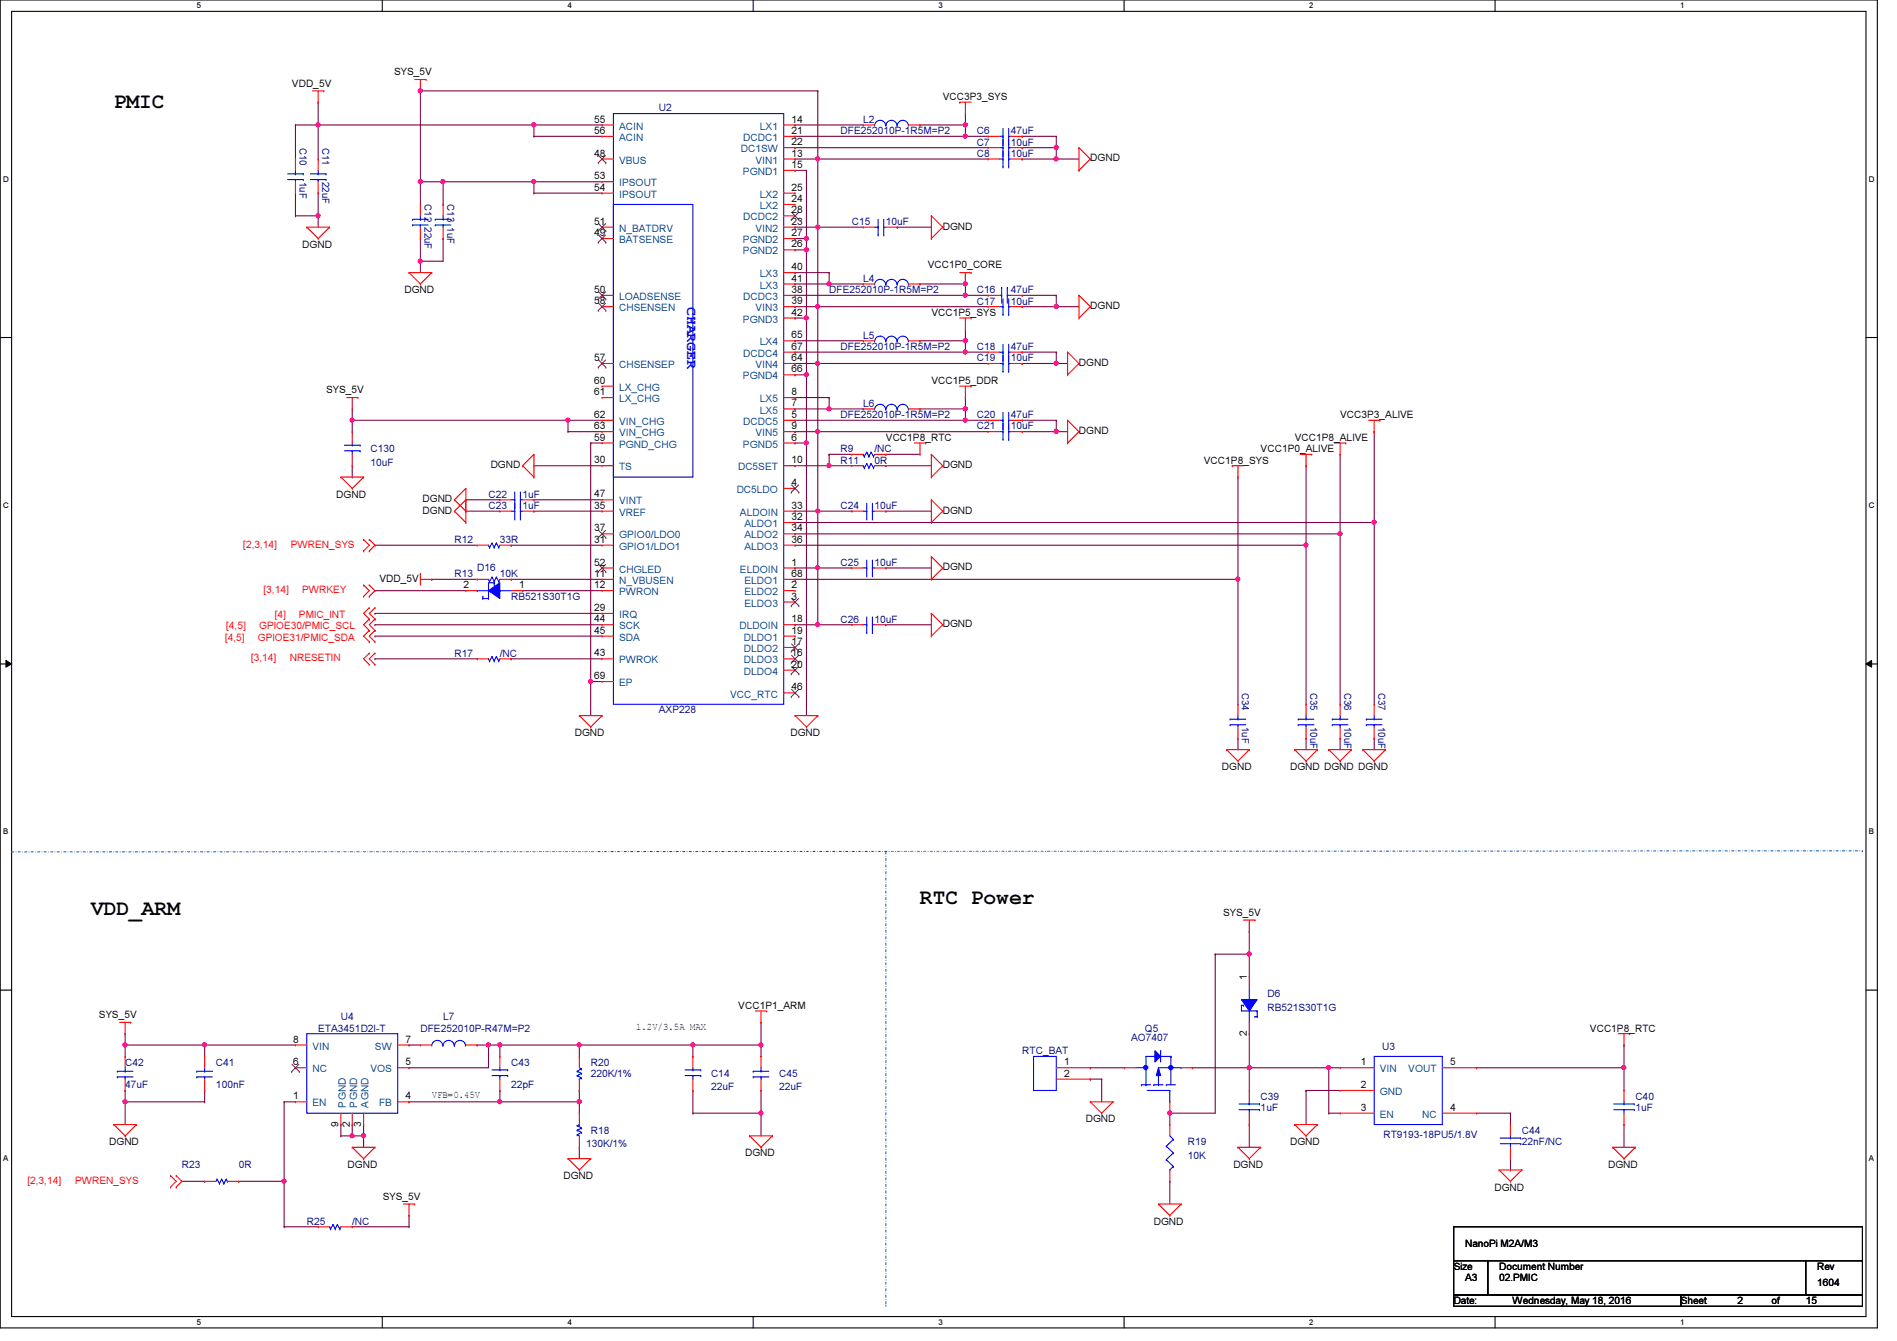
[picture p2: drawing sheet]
<svg xmlns="http://www.w3.org/2000/svg" width="297mm" height="210mm" viewBox="0 0 297 210" stroke-linecap="round" stroke-linejoin="round" font-family="sans-serif">
<defs><g id="words">
<g font-size="3.3">
<text x="17.8" y="17">PMIC</text>
<text x="14.3" y="143.2">VDD_ARM</text>
<text x="144.1" y="141.4">RTC Power</text>
</g>
<text font-size="2.3" fill="#00f" x="107.6" y="48" transform="rotate(90 107.6 48)">CHARGER</text>
<g font-size="1.6">
<text x="61.7" y="11.8">SYS_5V</text>
<text x="45.7" y="13.5">VDD_5V</text>
<text x="147.6" y="15.7">VCC3P3_SYS</text>
<text x="93" y="19.2">55</text>
<text x="93" y="21">56</text>
<text x="123.9" y="19.2">14</text>
<text x="123.9" y="21">21</text>
<text x="123.9" y="22.7">22</text>
<text x="93" y="24.5">48</text>
<text x="93" y="28.1">53</text>
<text x="93" y="29.8">54</text>
<text x="123.9" y="24.5">13</text>
<text x="123.9" y="26.3">15</text>
<text x="123.9" y="29.8">25</text>
<text x="170.7" y="25.3">DGND</text>
<text x="93" y="35.2">51</text>
<text x="123.9" y="35.2">23</text>
<text x="123.9" y="31.6">24</text>
<text x="123.9" y="33.4">28</text>
<text x="147.6" y="35.9">DGND</text>
<text x="47.3" y="38.8">DGND</text>
<text x="93" y="37">49</text>
<text x="123.9" y="38.7">26</text>
<text x="123.9" y="37">27</text>
<text x="145.3" y="42">VCC1P0_CORE</text>
<text x="63.3" y="45.9">DGND</text>
<text x="93" y="45.8">50</text>
<text x="93" y="47.6">58</text>
<text x="123.9" y="45.8">38</text>
<text x="123.9" y="47.6">39</text>
<text x="123.9" y="42.3">40</text>
<text x="123.9" y="44.1">41</text>
<text x="123.9" y="49.4">42</text>
<text x="123.9" y="53">65</text>
<text x="145.8" y="49.4">VCC1P5_SYS</text>
<text x="170.7" y="48.4">DGND</text>
<text x="93" y="56.5">57</text>
<text x="123.9" y="56.5">64</text>
<text x="123.9" y="58.3">66</text>
<text x="123.9" y="54.7">67</text>
<text x="168.9" y="57.3">DGND</text>
<text x="51.1" y="61.6">SYS_5V</text>
<text x="93" y="60.1">60</text>
<text x="93" y="61.8">61</text>
<text x="93" y="65.4">62</text>
<text x="123.9" y="65.4">5</text>
<text x="123.9" y="63.6">7</text>
<text x="123.9" y="61.8">8</text>
<text x="145.8" y="60.1">VCC1P5_DDR</text>
<text x="209.8" y="65.4">VCC3P3_ALIVE</text>
<text x="93" y="69">59</text>
<text x="93" y="67.2">63</text>
<text x="123.9" y="69">6</text>
<text x="123.9" y="67.2">9</text>
<text x="138.7" y="69">VCC1P8_RTC</text>
<text x="168.9" y="67.9">DGND</text>
<text x="197.4" y="70.8">VCC1P0_ALIVE</text>
<text x="202.7" y="69">VCC1P8_ALIVE</text>
<text x="52.7" y="77.9">DGND</text>
<text x="76.8" y="73.3">DGND</text>
<text x="93" y="72.5">30</text>
<text x="93" y="77.9">47</text>
<text x="123.9" y="76.1">4</text>
<text x="123.9" y="72.5">10</text>
<text x="147.6" y="73.3">DGND</text>
<text x="188.5" y="72.6">VCC1P8_SYS</text>
<text x="66.2" y="78.6">DGND</text>
<text x="66.2" y="80.4">DGND</text>
<text x="93" y="79.6">35</text>
<text x="93" y="83.2">37</text>
<text x="123.9" y="81.4">32</text>
<text x="123.9" y="79.6">33</text>
<text x="123.9" y="83.2">34</text>
<text x="147.6" y="80.4">DGND</text>
<text x="93" y="85">31</text>
<text x="93" y="88.5">52</text>
<text x="123.9" y="88.5">1</text>
<text x="123.9" y="85">36</text>
<text x="147.6" y="89.3">DGND</text>
<text x="59.4" y="91.1">VDD_5V</text>
<text x="72.6" y="92.1">2</text>
<text x="81.3" y="92.1">1</text>
<text x="93" y="90.3">11</text>
<text x="93" y="92.1">12</text>
<text x="93" y="95.6">29</text>
<text x="123.9" y="92.1">2</text>
<text x="123.9" y="93.9">3</text>
<text x="123.9" y="90.3">68</text>
<text x="93" y="97.4">44</text>
<text x="93" y="99.2">45</text>
<text x="123.9" y="101">17</text>
<text x="123.9" y="97.4">18</text>
<text x="123.9" y="99.2">19</text>
<text x="147.6" y="98.2">DGND</text>
<text x="93" y="102.7">43</text>
<text x="93" y="106.3">69</text>
<text x="123.9" y="102.7">16</text>
<text x="123.9" y="104.5">20</text>
<text x="123.9" y="108.1">46</text>
<text x="90" y="115.2">DGND</text>
<text x="123.8" y="115.2">DGND</text>
<text x="191.3" y="120.6">DGND</text>
<text x="202" y="120.6">DGND DGND DGND</text>
<text x="191.5" y="143.3">SYS_5V</text>
<text x="195.2" y="153.5" transform="rotate(-90 195.2 153.5)">1</text>
<text x="15.5" y="159.3">SYS_5V</text>
<text x="99.6" y="161.2">1.2V/3.5A MAX</text>
<text x="115.6" y="157.9">VCC1P1_ARM</text>
<text x="249" y="161.5">VCC1P8_RTC</text>
<text x="45.9" y="166.8">6</text>
<text x="45.9" y="163.2">8</text>
<text x="63.5" y="166.8">5</text>
<text x="63.5" y="163.2">7</text>
<text x="166.6" y="166.8">1</text>
<text x="195.2" y="162.1" transform="rotate(-90 195.2 162.1)">2</text>
<text x="213.1" y="166.8">1</text>
<text x="227.1" y="166.8">5</text>
<text x="45.9" y="172.1">1</text>
<text x="63.5" y="172.1">4</text>
<text x="67.6" y="171.9">VFB=0.45V</text>
<text x="166.6" y="168.5">2</text>
<text x="213.1" y="170.3">2</text>
<text x="213.1" y="173.9">3</text>
<text x="227.1" y="173.9">4</text>
<text x="17.1" y="179.2">DGND</text>
<text x="53" y="176.4" transform="rotate(-90 53 176.4)">9</text>
<text x="54.8" y="176.4" transform="rotate(-90 54.8 176.4)">2</text>
<text x="56.6" y="176.4" transform="rotate(-90 56.6 176.4)">3</text>
<text x="170" y="175.7">DGND</text>
<text x="202" y="179.2">DGND</text>
<text x="54.4" y="182.8">DGND</text>
<text x="88.2" y="184.6">DGND</text>
<text x="116.7" y="181">DGND</text>
<text x="193.1" y="182.8">DGND</text>
<text x="251.8" y="182.8">DGND</text>
<text x="59.9" y="187.8">SYS_5V</text>
<text x="180.7" y="191.7">DGND</text>
<text x="234" y="186.4">DGND</text>
<text x="229.4" y="195.2">NanoPi M2A/M3</text>
<text x="227.6" y="198.8">Size</text>
<text x="229.4" y="200.6">A3</text>
<text x="234.7" y="200.6">02.PMIC</text>
<text x="234.7" y="198.8">Document Number</text>
<text x="284.5" y="201.3">1604</text>
<text x="284.5" y="198.8">Rev</text>
<text x="227.6" y="204.1">Date:</text>
<text x="236.9" y="204.1">Wednesday, May 18, 2016</text>
<text x="263.2" y="204.1">Sheet</text>
<text x="272.1" y="204.1">2</text>
<text x="277.4" y="204.1">of</text>
<text x="282.7" y="204.1">15</text>
</g>
<g font-size="1.6" fill="#000080">
<text x="103.2" y="17.4">U2</text>
<text x="46.9" y="23.1" transform="rotate(90 46.9 23.1)">C10</text>
<text x="50.5" y="23.1" transform="rotate(90 50.5 23.1)">C11</text>
<text x="131.6" y="21">DFE252010P-1R5M=P2</text>
<text x="135.2" y="19.2">L2</text>
<text x="152.9" y="22.8">C7</text>
<text x="152.9" y="21">C6</text>
<text x="158.3" y="22.8">10uF</text>
<text x="158.3" y="21">47uF</text>
<text x="46.9" y="28.4" transform="rotate(90 46.9 28.4)">1uF</text>
<text x="50.5" y="28.4" transform="rotate(90 50.5 28.4)">22uF</text>
<text x="152.9" y="24.6">C8</text>
<text x="158.3" y="24.6">10uF</text>
<text x="66.5" y="32" transform="rotate(90 66.5 32)">C12 22uF</text>
<text x="70" y="32" transform="rotate(90 70 32)">C13 1uF</text>
<text x="133.4" y="35.2">C15</text>
<text x="138.7" y="35.2">10uF</text>
<text x="129.8" y="45.9">DFE252010P-1R5M=P2</text>
<text x="135.2" y="44.1">L4</text>
<text x="152.9" y="47.7">C17</text>
<text x="152.9" y="45.9">C16</text>
<text x="158.3" y="47.7">10uF</text>
<text x="158.3" y="45.9">47uF</text>
<text x="135.2" y="53">L5</text>
<text x="131.6" y="54.8">DFE252010P-1R5M=P2</text>
<text x="152.9" y="56.6">C19</text>
<text x="152.9" y="54.8">C18</text>
<text x="158.3" y="56.6">10uF</text>
<text x="158.3" y="54.8">47uF</text>
<text x="131.6" y="65.4">DFE252010P-1R5M=P2</text>
<text x="135.2" y="63.7">L6</text>
<text x="152.9" y="65.4">C20</text>
<text x="158.3" y="65.4">47uF</text>
<text x="58" y="70.8">C130</text>
<text x="131.6" y="70.8">R9</text>
<text x="136.9" y="70.8">/NC</text>
<text x="152.9" y="67.2">C21</text>
<text x="158.3" y="67.2">10uF</text>
<text x="58" y="72.9">10uF</text>
<text x="76.5" y="77.9">C22</text>
<text x="81.8" y="77.9">1uF</text>
<text x="131.6" y="72.6">R11</text>
<text x="136.9" y="72.6">0R</text>
<text x="76.5" y="79.7">C23</text>
<text x="81.8" y="79.7">1uF</text>
<text x="131.6" y="79.7">C24</text>
<text x="136.9" y="79.7">10uF</text>
<text x="71.2" y="85">R12</text>
<text x="74.7" y="89.5">D16</text>
<text x="78.3" y="85">33R</text>
<text x="131.6" y="88.6">C25</text>
<text x="136.9" y="88.6">10uF</text>
<text x="71.2" y="90.3">R13</text>
<text x="78.3" y="90.3">10K</text>
<text x="80" y="93.9">RB521S30T1G</text>
<text x="131.6" y="97.5">C26</text>
<text x="136.9" y="97.5">10uF</text>
<text x="71.2" y="102.8">R17</text>
<text x="78.3" y="102.8">/NC</text>
<text x="103.2" y="111.7">AXP228</text>
<text x="194.5" y="108.5" transform="rotate(90 194.5 108.5)">C34</text>
<text x="194.5" y="113.8" transform="rotate(90 194.5 113.8)">1uF</text>
<text x="205.1" y="108.5" transform="rotate(90 205.1 108.5)">C35</text>
<text x="205.1" y="113.8" transform="rotate(90 205.1 113.8)">10uF</text>
<text x="210.5" y="108.5" transform="rotate(90 210.5 108.5)">C36</text>
<text x="210.5" y="113.8" transform="rotate(90 210.5 113.8)">10uF</text>
<text x="215.8" y="108.5" transform="rotate(90 215.8 108.5)">C37</text>
<text x="215.8" y="113.8" transform="rotate(90 215.8 113.8)">10uF</text>
<text x="49.8" y="161.5">ETA3451D2I-T</text>
<text x="53.4" y="159.7">U4</text>
<text x="65.8" y="161.5">DFE252010P-R47M=P2</text>
<text x="69.4" y="159.7">L7</text>
<text x="179.3" y="161.5">Q5</text>
<text x="198.5" y="156.1">D6</text>
<text x="198.5" y="158.2">RB521S30T1G</text>
<text x="19.6" y="166.8">C42</text>
<text x="33.8" y="166.8">C41</text>
<text x="80" y="166.8">C43</text>
<text x="92.5" y="166.8">R20</text>
<text x="160.1" y="165">RTC_BAT</text>
<text x="177.1" y="162.9">AO7407</text>
<text x="216.4" y="164.3">U3</text>
<text x="19.6" y="170.3">47uF</text>
<text x="33.8" y="170.3">100nF</text>
<text x="80" y="170.3">22pF</text>
<text x="92.5" y="168.6">220K/1%</text>
<text x="111.3" y="168.6">C14</text>
<text x="111.3" y="170.7">22uF</text>
<text x="122" y="168.6">C45</text>
<text x="122" y="170.7">22uF</text>
<text x="197.4" y="172.1">C39</text>
<text x="197.4" y="173.9">1uF</text>
<text x="256.1" y="172.1">C40</text>
<text x="256.1" y="173.9">1uF</text>
<text x="91.8" y="179.6">130K/1%</text>
<text x="92.5" y="177.5">R18</text>
<text x="186" y="179.2">R19</text>
<text x="216.6" y="178.2">RT9193-18PU5/1.8V</text>
<text x="238.3" y="177.5">C44</text>
<text x="238.3" y="179.2">22nF/NC</text>
<text x="28.5" y="182.8">R23</text>
<text x="37.4" y="182.8">0R</text>
<text x="186" y="181.4">10K</text>
<text x="48" y="191.7">R25</text>
<text x="55.2" y="191.7">/NC</text>
</g>
<g font-size="1.6" fill="#004080">
<text x="96.9" y="20.3">ACIN</text>
<text x="96.9" y="22.1">ACIN</text>
<text x="116" y="23.8">DC1SW</text>
<text x="116.4" y="22.1">DCDC1</text>
<text x="119" y="20.3">LX1</text>
<text x="96.9" y="25.6">VBUS</text>
<text x="96.9" y="29.2">IPSOUT</text>
<text x="116.3" y="27.4">PGND1</text>
<text x="118.3" y="25.6">VIN1</text>
<text x="96.9" y="30.9">IPSOUT</text>
<text x="116.4" y="34.5">DCDC2</text>
<text x="119" y="32.7">LX2</text>
<text x="119" y="30.9">LX2</text>
<text x="96.9" y="38.1">BATSENSE</text>
<text x="96.9" y="36.3">N_BATDRV</text>
<text x="116.3" y="39.8">PGND2</text>
<text x="116.3" y="38.1">PGND2</text>
<text x="118.3" y="36.3">VIN2</text>
<text x="96.9" y="46.9">LOADSENSE</text>
<text x="116.4" y="46.9">DCDC3</text>
<text x="119" y="43.4">LX3</text>
<text x="119" y="45.2">LX3</text>
<text x="96.9" y="48.7">CHSENSEN</text>
<text x="116.3" y="50.5">PGND3</text>
<text x="118.3" y="48.7">VIN3</text>
<text x="96.9" y="57.6">CHSENSEP</text>
<text x="116.3" y="59.4">PGND4</text>
<text x="116.4" y="55.8">DCDC4</text>
<text x="118.3" y="57.6">VIN4</text>
<text x="119" y="54.1">LX4</text>
<text x="96.9" y="61.2">LX_CHG</text>
<text x="96.9" y="62.9">LX_CHG</text>
<text x="119" y="64.7">LX5</text>
<text x="119" y="62.9">LX5</text>
<text x="96.9" y="70.1">PGND_CHG</text>
<text x="96.9" y="66.5">VIN_CHG</text>
<text x="96.9" y="68.3">VIN_CHG</text>
<text x="116.3" y="70.1">PGND5</text>
<text x="116.4" y="66.5">DCDC5</text>
<text x="118.3" y="68.3">VIN5</text>
<text x="96.9" y="73.6">TS</text>
<text x="115.4" y="77.2">DC5LDO</text>
<text x="115.6" y="73.6">DC5SET</text>
<text x="96.9" y="80.7">VREF</text>
<text x="96.9" y="79">VINT</text>
<text x="115.9" y="80.7">ALDOIN</text>
<text x="116.6" y="82.5">ALDO1</text>
<text x="96.9" y="86.1">GPIO1/LDO1</text>
<text x="96.9" y="84.3">GPIO0/LDO0</text>
<text x="96.9" y="89.6">CHGLED</text>
<text x="115.9" y="89.6">ELDOIN</text>
<text x="116.6" y="84.3">ALDO2</text>
<text x="116.6" y="86.1">ALDO3</text>
<text x="96.9" y="91.4">N_VBUSEN</text>
<text x="96.9" y="93.2">PWRON</text>
<text x="116.6" y="93.2">ELDO2</text>
<text x="116.6" y="95">ELDO3</text>
<text x="116.6" y="91.4">ELDO1</text>
<text x="96.9" y="96.7">IRQ</text>
<text x="96.9" y="98.5">SCK</text>
<text x="96.9" y="100.3">SDA</text>
<text x="115.8" y="98.5">DLDOIN</text>
<text x="116.5" y="100.3">DLDO1</text>
<text x="96.9" y="103.8">PWROK</text>
<text x="96.9" y="107.4">EP</text>
<text x="116.5" y="103.8">DLDO3</text>
<text x="116.5" y="102.1">DLDO2</text>
<text x="116.5" y="105.6">DLDO4</text>
<text x="114.3" y="109.2">VCC_RTC</text>
<text x="48.9" y="167.9">NC</text>
<text x="48.9" y="164.3">VIN</text>
<text x="58" y="167.9">VOS</text>
<text x="58.7" y="164.3">SW</text>
<text x="216.1" y="167.9">VIN</text>
<text x="220.5" y="167.9">VOUT</text>
<text x="48.9" y="173.2">EN</text>
<text x="54.1" y="173.4" transform="rotate(-90 54.1 173.4)">PGND</text>
<text x="55.9" y="173.4" transform="rotate(-90 55.9 173.4)">PGND</text>
<text x="57.7" y="173.4" transform="rotate(-90 57.7 173.4)">AGND</text>
<text x="59.3" y="173.2">FB</text>
<text x="216.1" y="171.4">GND</text>
<text x="216.1" y="175">EN</text>
<text x="222.7" y="175">NC</text>
</g>
<g font-size="1.6" fill="#f00">
<text x="38.1" y="85.7">[2,3,14]</text>
<text x="45.5" y="85.7">PWREN_SYS</text>
<text x="41.3" y="92.8">[3,14]</text>
<text x="47.3" y="92.8">PWRKEY</text>
<text x="35.3" y="100.3">[4,5]</text>
<text x="35.4" y="98.5">[4,5]</text>
<text x="40.4" y="100.3">GPIOE31/PMIC_SDA</text>
<text x="40.6" y="98.5">GPIOE30/PMIC_SCL</text>
<text x="43" y="96.7">[4]</text>
<text x="46.8" y="96.7">PMIC_INT</text>
<text x="39.3" y="103.5">[3,14]</text>
<text x="45.4" y="103.5">NRESETIN</text>
<text x="4.3" y="185.3">[2,3,14]</text>
<text x="11.8" y="185.3">PWREN_SYS</text>
</g>
<g font-size="1.3">
<text x="30.8" y="1.3">5</text>
<text x="88.9" y="1.3">4</text>
<text x="146.9" y="1.3">3</text>
<text x="205" y="1.3">2</text>
<text x="263.1" y="1.3">1</text>
<text x=".5" y="28.4">D</text>
<text x="292.6" y="28.4">D</text>
<text x=".5" y="79.5">C</text>
<text x="292.6" y="79.5">C</text>
<text x=".5" y="130.6">B</text>
<text x="292.6" y="130.6">B</text>
<text x=".5" y="181.7">A</text>
<text x="292.6" y="181.7">A</text>
<text x="30.8" y="207.4">5</text>
<text x="88.9" y="207.4">4</text>
<text x="146.9" y="207.4">3</text>
<text x="205" y="207.4">2</text>
<text x="263.1" y="207.4">1</text>
</g>
</g></defs>
<path d="M0 0h294v207.9h-294zM1.8 1.8h290.4v204.3h-290.4z" fill="none" stroke="#000" stroke-width=".17"/>
<g fill="#fff">
<path d="M30.8 .2h.7v1.4h-.7z"/>
<path d="M30.8 206.2h.7v1.4h-.7z"/>
</g>
<path d="M59.9 0v1.8M59.9 206.1v1.8" fill="none" stroke="#000" stroke-width=".17"/>
<g fill="#fff">
<path d="M88.9 .2h.6v1.4h-.6z"/>
<path d="M88.9 206.2h.6v1.4h-.6z"/>
</g>
<path d="M117.9 0v1.8M117.9 206.1v1.8" fill="none" stroke="#000" stroke-width=".17"/>
<g fill="#fff">
<path d="M146.9 .2h.7v1.4h-.7z"/>
<path d="M146.9 206.2h.7v1.4h-.7z"/>
</g>
<path d="M176 0v1.8M176 206.1v1.8" fill="none" stroke="#000" stroke-width=".17"/>
<g fill="#fff">
<path d="M205 .2h.7v1.4h-.7z"/>
<path d="M205 206.2h.7v1.4h-.7z"/>
</g>
<path d="M234.1 0v1.8M234.1 206.1v1.8" fill="none" stroke="#000" stroke-width=".17"/>
<g fill="#fff">
<path d="M263.1 .2h.7v1.4h-.7z"/>
<path d="M263.1 206.2h.7v1.4h-.7z"/>
<path d="M.5 27.3h.9v1.4h-.9z"/>
<path d="M292.6 27.3h.9v1.4h-.9z"/>
<path d="M.5 78.4h.9v1.4h-.9z"/>
<path d="M292.6 78.4h.9v1.4h-.9z"/>
</g>
<path d="M0 52.8h1.8M292.2 52.8h1.8" fill="none" stroke="#000" stroke-width=".17"/>
<g fill="#fff">
<path d="M.5 129.5h.8v1.4h-.8z"/>
<path d="M292.6 129.5h.9v1.4h-.9z"/>
</g>
<path d="M0 103.9h1.8M292.2 103.9h1.8" fill="none" stroke="#000" stroke-width=".17"/>
<path d="M.9 103.4l.9 .5-.9 .5zM292.2 103.9l.9-.5v1z" fill="#000"/>
<path d="M.9 103.4l.9 .5-.9 .5zM292.2 103.9l.9-.5v1z" fill="none" stroke="#000" stroke-width=".16"/>
<g fill="#fff">
<path d="M.5 180.5h.8v1.4h-.8z"/>
<path d="M292.6 180.5h.9v1.4h-.9z"/>
</g>
<path d="M0 155h1.8M292.2 155h1.8" fill="none" stroke="#000" stroke-width=".17"/>
<path d="M1.8 133.3l289.8-.1M138.7 133.3v71M291.6 133.2h.1M138.7 204.3h.1" fill="none" stroke="#0080ff" stroke-width=".17" stroke-dasharray=".3 .3 0 .3"/>
<path d="M46.3 19.6h.1M49.8 16h.1M49.8 16v3.6h-3.5M83.6 19.6h.1M83.6 19.6h10.7M83.6 19.6v1.7M83.6 21.3h.1M83.6 21.3h10.7M92.5 69.3h.1M92.5 69.3v37.4" fill="none" stroke="#800040" stroke-width=".17"/>
<circle cx="92.5" cy="106.7" r=".32" fill="#f0f"/>
<circle cx="92.5" cy="106.7" r=".32" fill="none" stroke="#f0f" stroke-width=".17"/>
<path d="M124.5 26.7h.1M124.5 26.7h1.8M126.3 26.7h.1M126.3 26.7v10.6M92.5 69.3h.1M92.5 69.3h1.8M92.5 106.7h.1M92.5 106.7h1.8M92.5 106.7v5.3" fill="none" stroke="#800040" stroke-width=".17"/>
<circle cx="126.3" cy="37.3" r=".32" fill="#f0f"/>
<circle cx="126.3" cy="37.3" r=".32" fill="none" stroke="#f0f" stroke-width=".17"/>
<path d="M124.5 69.3h.1M124.5 69.3h1.8M126.3 69.3h.1M126.3 69.3v42.7" fill="none" stroke="#800040" stroke-width=".17"/>
<circle cx="126.3" cy="69.3" r=".32" fill="#f0f"/>
<circle cx="126.3" cy="69.3" r=".32" fill="none" stroke="#f0f" stroke-width=".17"/>
<path d="M124.5 58.7h.1M124.5 49.8h.1M124.5 58.7h1.8M124.5 49.8h1.8M126.3 58.7h.1M126.3 49.8h.1M126.3 49.8v19.5" fill="none" stroke="#800040" stroke-width=".17"/>
<circle cx="126.3" cy="58.6" r=".32" fill="#f0f"/>
<circle cx="126.3" cy="58.6" r=".32" fill="none" stroke="#f0f" stroke-width=".17"/>
<circle cx="126.3" cy="49.8" r=".32" fill="#f0f"/>
<circle cx="126.3" cy="49.8" r=".32" fill="none" stroke="#f0f" stroke-width=".17"/>
<path d="M124.5 39.1h.1M124.5 39.1h1.8M126.3 39.1h.1M126.3 39.1v10.7" fill="none" stroke="#800040" stroke-width=".17"/>
<circle cx="126.3" cy="39.1" r=".32" fill="#f0f"/>
<circle cx="126.3" cy="39.1" r=".32" fill="none" stroke="#f0f" stroke-width=".17"/>
<g fill="none" stroke="#800040" stroke-width=".17">
<path d="M46.3 19.6h.1M46.3 19.6v5.3M49.8 19.6h.1M49.8 19.6v5.3M46.3 33.8h.1M46.3 30.2h.1M46.3 30.2v3.6M49.8 30.2h.1M49.8 30.2v3.6h-3.5M65.8 28.4h.1M65.8 37.3h.1M65.8 28.4v3.6"/>
<path d="M65.8 37.3v3.6M124.5 37.3h.1M124.5 37.3h1.8M126.3 37.3h.1M126.3 37.3v1.8"/>
</g>
<circle cx="65.8" cy="40.9" r=".32" fill="#f0f"/>
<circle cx="65.8" cy="40.9" r=".32" fill="none" stroke="#f0f" stroke-width=".17"/>
<path d="M49.8 19.6h.1M49.8 19.6h33.8M69.4 37.3h.1M69.4 37.3v3.6h-3.6M83.6 28.4h.1M83.6 30.2h.1M83.6 28.4v1.8M83.6 30.2h10.7M83.6 28.4h10.7M65.8 40.9h.1" fill="none" stroke="#800040" stroke-width=".17"/>
<circle cx="83.6" cy="19.5" r=".32" fill="#f0f"/>
<circle cx="83.6" cy="19.5" r=".32" fill="none" stroke="#f0f" stroke-width=".17"/>
<circle cx="49.8" cy="19.5" r=".32" fill="#f0f"/>
<circle cx="49.8" cy="19.5" r=".32" fill="none" stroke="#f0f" stroke-width=".17"/>
<g fill="none" stroke="#800040" stroke-width=".17">
<path d="M160.1 21.3h.1M160.1 21.3h5.3M165.4 24.9h.1M165.4 24.9h3.5M72.9 78.2h.1M72.9 78.2h5.4M83.6 72.9h.1M83.6 78.2h.1M83.6 72.9h10.7M83.6 78.2h10.7M58.7 85.3h.1M58.7 92.5h.1"/>
<path d="M58.7 97.8h.1M58.7 99.6h.1M58.7 96h.1M58.7 85.3h16M58.7 92.5h14.2M58.7 97.8h35.6M58.7 99.6h35.6M58.7 96h35.6M72.9 80h.1M72.9 80h5.4M80 85.3h.1M80 90.7h.1"/>
<path d="M80 85.3h14.3M80 90.7h14.3M81.8 92.5h.1M81.8 92.5h12.5M83.6 80h.1M83.6 80h10.7M58.7 103.1h.1M58.7 103.1h16M80 103.1h.1M80 103.1h14.3"/>
</g>
<circle cx="165.4" cy="24.9" r=".32" fill="#f0f"/>
<circle cx="165.4" cy="24.9" r=".32" fill="none" stroke="#f0f" stroke-width=".17"/>
<g fill="none" stroke="#800040" stroke-width=".17">
<path d="M151.2 19.6h.1M151.2 19.6v1.7M124.5 24.9h.1M124.5 35.6h.1M124.5 24.9h3.6M124.5 35.6h3.6M128.1 24.9h.1M128.1 35.6h.1M128.1 24.9v55.1M151.2 21.3h.1M151.2 21.3h3.5M124.5 48h.1"/>
<path d="M124.5 56.9h.1M124.5 48h3.6M124.5 56.9h3.6M128.1 48h.1M128.1 56.9h.1M124.5 67.6h.1M124.5 67.6h3.6M128.1 67.6h.1M124.5 97.8h.1M124.5 97.8h3.6"/>
</g>
<circle cx="128" cy="80" r=".32" fill="#f0f"/>
<circle cx="128" cy="80" r=".32" fill="none" stroke="#f0f" stroke-width=".17"/>
<path d="M124.5 80h.1M124.5 88.9h.1M124.5 80h3.6M124.5 88.9h3.6M128.1 80h.1M128.1 88.9h.1M128.1 80v17.8" fill="none" stroke="#800040" stroke-width=".17"/>
<circle cx="128" cy="97.8" r=".32" fill="#f0f"/>
<circle cx="128" cy="97.8" r=".32" fill="none" stroke="#f0f" stroke-width=".17"/>
<path d="M124.5 19.6h.1M124.5 19.6h10.7M144.1 19.6h.1M144.1 19.6h7.1" fill="none" stroke="#800040" stroke-width=".17"/>
<circle cx="151.1" cy="19.5" r=".32" fill="#f0f"/>
<circle cx="151.1" cy="19.5" r=".32" fill="none" stroke="#f0f" stroke-width=".17"/>
<path d="M124.5 21.3h.1M124.5 21.3h26.7M165.4 21.3h.1M165.4 21.3v1.8" fill="none" stroke="#800040" stroke-width=".17"/>
<circle cx="151.1" cy="21.3" r=".32" fill="#f0f"/>
<circle cx="151.1" cy="21.3" r=".32" fill="none" stroke="#f0f" stroke-width=".17"/>
<path d="M124.5 23.1h.1M124.5 23.1h30.2M128.1 24.9h.1M128.1 24.9h26.6" fill="none" stroke="#800040" stroke-width=".17"/>
<circle cx="128" cy="24.9" r=".32" fill="#f0f"/>
<circle cx="128" cy="24.9" r=".32" fill="none" stroke="#f0f" stroke-width=".17"/>
<path d="M160.1 23.1h.1M160.1 23.1h5.3M165.4 23.1h.1M165.4 23.1v1.8" fill="none" stroke="#800040" stroke-width=".17"/>
<circle cx="165.4" cy="23.1" r=".32" fill="#f0f"/>
<circle cx="165.4" cy="23.1" r=".32" fill="none" stroke="#f0f" stroke-width=".17"/>
<path d="M128.1 35.6h.1M128.1 35.6h7.1M160.1 24.9h.1M160.1 24.9h5.3" fill="none" stroke="#800040" stroke-width=".17"/>
<circle cx="128" cy="35.5" r=".32" fill="#f0f"/>
<circle cx="128" cy="35.5" r=".32" fill="none" stroke="#f0f" stroke-width=".17"/>
<path d="M140.5 35.6h.1M140.5 35.6h5.3M144.1 44.4h.1M144.1 44.4h7.1M151.2 42.7h.1M151.2 46.2h.1M151.2 44.4h.1M151.2 46.2h3.5M151.2 42.7v3.5M160.1 46.2h.1M160.1 46.2h5.3" fill="none" stroke="#800040" stroke-width=".17"/>
<circle cx="151.1" cy="44.4" r=".32" fill="#f0f"/>
<circle cx="151.1" cy="44.4" r=".32" fill="none" stroke="#f0f" stroke-width=".17"/>
<path d="M124.5 42.7h.1M124.5 44.4h.1M124.5 42.7h5.3M124.5 44.4h10.7M129.8 44.4h.1" fill="none" stroke="#800040" stroke-width=".17"/>
<circle cx="129.8" cy="44.4" r=".32" fill="#f0f"/>
<circle cx="129.8" cy="44.4" r=".32" fill="none" stroke="#f0f" stroke-width=".17"/>
<path d="M124.5 46.2h.1M124.5 46.2h26.7" fill="none" stroke="#800040" stroke-width=".17"/>
<circle cx="151.1" cy="46.2" r=".32" fill="#f0f"/>
<circle cx="151.1" cy="46.2" r=".32" fill="none" stroke="#f0f" stroke-width=".17"/>
<path d="M128.1 48h.1M128.1 48h26.6" fill="none" stroke="#800040" stroke-width=".17"/>
<circle cx="128" cy="48" r=".32" fill="#f0f"/>
<circle cx="128" cy="48" r=".32" fill="none" stroke="#f0f" stroke-width=".17"/>
<path d="M160.1 48h.1M160.1 48h8.8M165.4 46.2h.1M165.4 48h.1M165.4 46.2v1.8" fill="none" stroke="#800040" stroke-width=".17"/>
<circle cx="165.4" cy="48" r=".32" fill="#f0f"/>
<circle cx="165.4" cy="48" r=".32" fill="none" stroke="#f0f" stroke-width=".17"/>
<path d="M124.5 53.3h.1M124.5 53.3h10.7M144.1 53.3h.1M151.2 55.1h.1M151.2 51.6h.1M151.2 55.1h3.5M151.2 51.6v1.7h-7.1M160.1 55.1h.1M160.1 55.1h5.3" fill="none" stroke="#800040" stroke-width=".17"/>
<circle cx="151.1" cy="53.3" r=".32" fill="#f0f"/>
<circle cx="151.1" cy="53.3" r=".32" fill="none" stroke="#f0f" stroke-width=".17"/>
<path d="M124.5 55.1h.1M124.5 55.1h26.7" fill="none" stroke="#800040" stroke-width=".17"/>
<circle cx="151.1" cy="55.1" r=".32" fill="#f0f"/>
<circle cx="151.1" cy="55.1" r=".32" fill="none" stroke="#f0f" stroke-width=".17"/>
<path d="M128.1 56.9h.1M128.1 56.9h26.6M151.2 53.3h.1M151.2 53.3v1.8" fill="none" stroke="#800040" stroke-width=".17"/>
<circle cx="128" cy="56.9" r=".32" fill="#f0f"/>
<circle cx="128" cy="56.9" r=".32" fill="none" stroke="#f0f" stroke-width=".17"/>
<path d="M160.1 56.9h.1M160.1 56.9h7.1M165.4 55.1h.1M165.4 56.9h.1M165.4 55.1v1.8" fill="none" stroke="#800040" stroke-width=".17"/>
<circle cx="165.4" cy="56.9" r=".32" fill="#f0f"/>
<circle cx="165.4" cy="56.9" r=".32" fill="none" stroke="#f0f" stroke-width=".17"/>
<path d="M124.5 62.2h.1M124.5 64h.1M124.5 62.2h5.3M124.5 64h10.7M129.8 64h.1M151.2 62.2h.1M151.2 65.8h.1M151.2 65.8h3.5M151.2 62.2v1.8M160.1 65.8h.1M160.1 65.8h5.3" fill="none" stroke="#800040" stroke-width=".17"/>
<circle cx="129.8" cy="64" r=".32" fill="#f0f"/>
<circle cx="129.8" cy="64" r=".32" fill="none" stroke="#f0f" stroke-width=".17"/>
<path d="M144.1 64h.1M144.1 64h7.1" fill="none" stroke="#800040" stroke-width=".17"/>
<circle cx="151.1" cy="64" r=".32" fill="#f0f"/>
<circle cx="151.1" cy="64" r=".32" fill="none" stroke="#f0f" stroke-width=".17"/>
<path d="M124.5 65.8h.1M124.5 65.8h26.7" fill="none" stroke="#800040" stroke-width=".17"/>
<circle cx="151.1" cy="65.8" r=".32" fill="#f0f"/>
<circle cx="151.1" cy="65.8" r=".32" fill="none" stroke="#f0f" stroke-width=".17"/>
<path d="M128.1 67.6h.1M128.1 67.6h26.6" fill="none" stroke="#800040" stroke-width=".17"/>
<circle cx="128" cy="67.5" r=".32" fill="#f0f"/>
<circle cx="128" cy="67.5" r=".32" fill="none" stroke="#f0f" stroke-width=".17"/>
<path d="M151.2 64h.1M151.2 64v1.8M160.1 67.6h.1M160.1 67.6h7.1M165.4 67.6h.1" fill="none" stroke="#800040" stroke-width=".17"/>
<circle cx="165.4" cy="67.5" r=".32" fill="#f0f"/>
<circle cx="165.4" cy="67.5" r=".32" fill="none" stroke="#f0f" stroke-width=".17"/>
<path d="M124.5 72.9h.1M124.5 72.9h8.9M129.8 71.1h.1M129.8 72.9h.1M129.8 71.1h3.6M129.8 71.1v1.8M138.7 72.9h.1M138.7 71.1h.1M138.7 72.9h7.1M138.7 71.1h5.4" fill="none" stroke="#800040" stroke-width=".17"/>
<circle cx="129.8" cy="72.9" r=".32" fill="#f0f"/>
<circle cx="129.8" cy="72.9" r=".32" fill="none" stroke="#f0f" stroke-width=".17"/>
<path d="M165.4 65.8h.1M165.4 65.8v1.8M128.1 97.8h.1M128.1 88.9h.1M128.1 97.8h5.3M128.1 88.9h5.3" fill="none" stroke="#800040" stroke-width=".17"/>
<circle cx="128" cy="88.9" r=".32" fill="#f0f"/>
<circle cx="128" cy="88.9" r=".32" fill="none" stroke="#f0f" stroke-width=".17"/>
<g fill="none" stroke="#800040" stroke-width=".17">
<path d="M124.5 81.8h.1M124.5 81.8h90.7M128.1 80h.1M128.1 80h5.3M138.7 80h.1M138.7 88.9h.1M138.7 97.8h.1M138.7 80h7.1M138.7 88.9h7.1M138.7 97.8h7.1M215.2 81.8h.1M215.2 81.8v28.4"/>
<path d="M193.8 115.6h.1M193.8 115.6v1.7M204.5 115.6h.1M204.5 115.6v1.7M209.8 115.6h.1M209.8 115.6v1.7M215.2 115.6h.1M215.2 115.6v1.7"/>
</g>
<circle cx="215.2" cy="81.8" r=".32" fill="#f0f"/>
<circle cx="215.2" cy="81.8" r=".32" fill="none" stroke="#f0f" stroke-width=".17"/>
<path d="M124.5 83.6h.1M124.5 83.6h85.3M209.8 83.6h.1M209.8 83.6v26.6" fill="none" stroke="#800040" stroke-width=".17"/>
<circle cx="209.8" cy="83.5" r=".32" fill="#f0f"/>
<circle cx="209.8" cy="83.5" r=".32" fill="none" stroke="#f0f" stroke-width=".17"/>
<path d="M124.5 85.3h.1M124.5 85.3h80M204.5 85.3h.1M204.5 85.3v24.9" fill="none" stroke="#800040" stroke-width=".17"/>
<circle cx="204.5" cy="85.3" r=".32" fill="#f0f"/>
<circle cx="204.5" cy="85.3" r=".32" fill="none" stroke="#f0f" stroke-width=".17"/>
<path d="M193.8 90.7h.1M193.8 90.7v19.5" fill="none" stroke="#800040" stroke-width=".17"/>
<circle cx="193.8" cy="90.7" r=".32" fill="#f0f"/>
<circle cx="193.8" cy="90.7" r=".32" fill="none" stroke="#f0f" stroke-width=".17"/>
<path d="M65.8 14.2h.1M65.8 14.2h62.3M204.5 72.9h.1M204.5 72.9v12.4M209.8 71.1h.1M209.8 71.1v12.5M215.2 67.6h.1M215.2 67.6v14.2" fill="none" stroke="#800040" stroke-width=".17"/>
<circle cx="65.8" cy="14.2" r=".32" fill="#f0f"/>
<circle cx="65.8" cy="14.2" r=".32" fill="none" stroke="#f0f" stroke-width=".17"/>
<path d="M65.8 14.2h.1M65.8 14.2v14.2M128.1 14.2h.1M128.1 14.2v10.7M49.8 33.8h.1M49.8 33.8v1.8" fill="none" stroke="#800040" stroke-width=".17"/>
<circle cx="49.8" cy="33.8" r=".32" fill="#f0f"/>
<circle cx="49.8" cy="33.8" r=".32" fill="none" stroke="#f0f" stroke-width=".17"/>
<path d="M65.8 40.9h.1M65.8 40.9v1.8M19.6 172.5h.1M19.6 172.5v3.5M55.2 177.8h.1M55.2 177.8h1.7M64 163.6h.1M64 163.6h1.8" fill="none" stroke="#800040" stroke-width=".17"/>
<circle cx="56.9" cy="177.8" r=".32" fill="#f0f"/>
<circle cx="56.9" cy="177.8" r=".32" fill="none" stroke="#f0f" stroke-width=".17"/>
<circle cx="55.1" cy="177.8" r=".32" fill="#f0f"/>
<circle cx="55.1" cy="177.8" r=".32" fill="none" stroke="#f0f" stroke-width=".17"/>
<path d="M56.9 176h.1M56.9 176v1.8M37.4 184.9h.1M37.4 184.9h7.1" fill="none" stroke="#800040" stroke-width=".17"/>
<circle cx="44.5" cy="184.9" r=".32" fill="#f0f"/>
<circle cx="44.5" cy="184.9" r=".32" fill="none" stroke="#f0f" stroke-width=".17"/>
<path d="M78.3 163.6h.1M78.3 163.6v1.8" fill="none" stroke="#800040" stroke-width=".17"/>
<circle cx="78.2" cy="163.5" r=".32" fill="#f0f"/>
<circle cx="78.2" cy="163.5" r=".32" fill="none" stroke="#f0f" stroke-width=".17"/>
<g fill="none" stroke="#800040" stroke-width=".17">
<path d="M53.4 176h.1M53.4 177.8h.1M53.4 176v1.8M55.2 176h.1M55.2 176v1.8h-1.8M56.9 177.8h.1M56.9 177.8v1.8M64 167.1h.1M64 172.5h.1M64 172.5h26.7M76.5 163.6h.1M76.5 163.6h14.2"/>
<path d="M76.5 163.6v3.5h-12.5M78.3 163.6h.1M78.3 172.5h.1M78.3 170.7h.1M78.3 170.7v1.8M119.2 174.2h.1M119.2 174.2v3.6"/>
</g>
<circle cx="78.2" cy="172.4" r=".32" fill="#f0f"/>
<circle cx="78.2" cy="172.4" r=".32" fill="none" stroke="#f0f" stroke-width=".17"/>
<path d="M32 163.6h.1M32 163.6h14.3" fill="none" stroke="#800040" stroke-width=".17"/>
<circle cx="32" cy="163.5" r=".32" fill="#f0f"/>
<circle cx="32" cy="163.5" r=".32" fill="none" stroke="#f0f" stroke-width=".17"/>
<g fill="none" stroke="#800040" stroke-width=".17">
<path d="M19.6 163.6h.1M19.6 163.6v1.8M32 163.6h.1M32 163.6v1.8M44.5 172.5h.1M44.5 172.5v12.4M44.5 172.5h1.8M90.7 163.6h.1M90.7 170.7h.1M90.7 163.6v1.8M90.7 170.7v1.8M119.2 163.6h.1"/>
<path d="M119.2 163.6v1.8M44.5 184.9h.1"/>
</g>
<circle cx="90.7" cy="172.4" r=".32" fill="#f0f"/>
<circle cx="90.7" cy="172.4" r=".32" fill="none" stroke="#f0f" stroke-width=".17"/>
<path d="M129.8 42.7h.1M129.8 42.7v1.7M129.8 62.2h.1M129.8 62.2v1.8M74.7 163.6h.1M74.7 163.6h1.8M90.7 172.5h.1M90.7 179.6h.1M90.7 172.5v1.7M90.7 179.6v1.8" fill="none" stroke="#800040" stroke-width=".17"/>
<circle cx="76.5" cy="163.5" r=".32" fill="#f0f"/>
<circle cx="76.5" cy="163.5" r=".32" fill="none" stroke="#f0f" stroke-width=".17"/>
<path d="M108.5 163.6h.1M108.5 163.6h10.7" fill="none" stroke="#800040" stroke-width=".17"/>
<circle cx="119.1" cy="163.5" r=".32" fill="#f0f"/>
<circle cx="119.1" cy="163.5" r=".32" fill="none" stroke="#f0f" stroke-width=".17"/>
<circle cx="108.5" cy="163.5" r=".32" fill="#f0f"/>
<circle cx="108.5" cy="163.5" r=".32" fill="none" stroke="#f0f" stroke-width=".17"/>
<path d="M151.2 17.8h.1M151.2 17.8v1.8M65.8 28.4h.1M65.8 28.4h3.6" fill="none" stroke="#800040" stroke-width=".17"/>
<circle cx="65.8" cy="28.4" r=".32" fill="#f0f"/>
<circle cx="65.8" cy="28.4" r=".32" fill="none" stroke="#f0f" stroke-width=".17"/>
<path d="M67.6 90.7h.1M67.6 90.7h7.1M254.3 163.6h.1M254.3 167.1h.1M254.3 163.6v7.1" fill="none" stroke="#800040" stroke-width=".17"/>
<circle cx="254.3" cy="167.1" r=".32" fill="#f0f"/>
<circle cx="254.3" cy="167.1" r=".32" fill="none" stroke="#f0f" stroke-width=".17"/>
<g fill="none" stroke="#800040" stroke-width=".17">
<path d="M195.6 176h.1M195.6 167.1h.1M195.6 176v3.6M195.6 167.1h14.2M204.5 170.7h.1M204.5 170.7v5.3M204.5 170.7h5.3M208.1 174.2h.1M208.1 167.1h.1M208.1 174.2h1.7M208.1 167.1v7.1M231.2 167.1h.1"/>
<path d="M231.2 167.1h23.1M254.3 176h.1M254.3 176v3.6"/>
</g>
<circle cx="208" cy="167.1" r=".32" fill="#f0f"/>
<circle cx="208" cy="167.1" r=".32" fill="none" stroke="#f0f" stroke-width=".17"/>
<circle cx="195.6" cy="167.1" r=".32" fill="#f0f"/>
<circle cx="195.6" cy="167.1" r=".32" fill="none" stroke="#f0f" stroke-width=".17"/>
<path d="M190.3 149.4h.1M190.3 149.4v24.8h-7.1M195.6 149.4h.1M195.6 149.4v3.5M183.2 174.2h.1M195.6 161.8h.1M195.6 161.8v5.3" fill="none" stroke="#800040" stroke-width=".17"/>
<circle cx="183.1" cy="174.2" r=".32" fill="#f0f"/>
<circle cx="183.1" cy="174.2" r=".32" fill="none" stroke="#f0f" stroke-width=".17"/>
<path d="M190.3 149.4h.1M195.6 145.8h.1M195.6 145.8v3.6h-5.3M186.7 167.1h.1M186.7 167.1h8.9M195.6 167.1h.1M195.6 167.1v3.6" fill="none" stroke="#800040" stroke-width=".17"/>
<circle cx="195.6" cy="149.3" r=".32" fill="#f0f"/>
<circle cx="195.6" cy="149.3" r=".32" fill="none" stroke="#f0f" stroke-width=".17"/>
<path d="M55.2 65.8h.1M55.2 65.8v1.8M55.2 65.8h33.7M183.2 174.2h.1M183.2 174.2v1.8M183.2 184.9h.1M183.2 184.9v3.6" fill="none" stroke="#800040" stroke-width=".17"/>
<circle cx="55.1" cy="65.8" r=".32" fill="#f0f"/>
<circle cx="55.1" cy="65.8" r=".32" fill="none" stroke="#f0f" stroke-width=".17"/>
<path d="M88.9 67.6h.1M88.9 65.8h.1M88.9 67.6h5.4M88.9 65.8v1.8" fill="none" stroke="#800040" stroke-width=".17"/>
<circle cx="88.9" cy="65.8" r=".32" fill="#f0f"/>
<circle cx="88.9" cy="65.8" r=".32" fill="none" stroke="#f0f" stroke-width=".17"/>
<g fill="none" stroke="#800040" stroke-width=".17">
<path d="M69.4 28.4h.1M69.4 28.4v3.6M69.4 28.4h14.2M88.9 65.8h.1M88.9 65.8h5.4M119.2 160h.1M119.2 160v3.6M170.7 167.1h.1M170.7 168.9h.1M170.7 167.1h5.4M170.7 168.9h1.8M172.5 168.9h.1"/>
<path d="M172.5 168.9v3.6"/>
</g>
<circle cx="83.6" cy="28.4" r=".32" fill="#f0f"/>
<circle cx="83.6" cy="28.4" r=".32" fill="none" stroke="#f0f" stroke-width=".17"/>
<circle cx="69.4" cy="28.4" r=".32" fill="#f0f"/>
<circle cx="69.4" cy="28.4" r=".32" fill="none" stroke="#f0f" stroke-width=".17"/>
<g fill="none" stroke="#800040" stroke-width=".17">
<path d="M55.2 65.8h.1M55.2 74.7h.1M55.2 64v1.8M55.2 72.9v1.8M193.8 74.7h.1M193.8 74.7v16h-69.3M124.5 90.7h.1M90.7 163.6h.1M90.7 163.6h17.8M108.5 163.6h.1M108.5 163.6v1.8M44.5 192h.1"/>
<path d="M44.5 184.9h.1M44.5 192h5.3M44.5 184.9v7.1M55.2 192h8.8M64 192h.1M64 190.2h.1M64 190.2v1.8"/>
</g>
<circle cx="90.7" cy="163.5" r=".32" fill="#f0f"/>
<circle cx="90.7" cy="163.5" r=".32" fill="none" stroke="#f0f" stroke-width=".17"/>
<path d="M108.5 174.2h.1M108.5 174.2h10.7" fill="none" stroke="#800040" stroke-width=".17"/>
<circle cx="119.1" cy="174.2" r=".32" fill="#f0f"/>
<circle cx="119.1" cy="174.2" r=".32" fill="none" stroke="#f0f" stroke-width=".17"/>
<path d="M19.6 161.8h.1M19.6 163.6h.1M19.6 161.8v1.8M19.6 163.6h12.4M108.5 170.7h.1M108.5 170.7v3.5M119.2 170.7h.1M119.2 170.7v3.5" fill="none" stroke="#800040" stroke-width=".17"/>
<circle cx="19.6" cy="163.5" r=".32" fill="#f0f"/>
<circle cx="19.6" cy="163.5" r=".32" fill="none" stroke="#f0f" stroke-width=".17"/>
<path d="M19.6 172.5h12.4M32 170.7h.1M32 172.5h.1M32 170.7v1.8" fill="none" stroke="#800040" stroke-width=".17"/>
<circle cx="19.6" cy="172.4" r=".32" fill="#f0f"/>
<circle cx="19.6" cy="172.4" r=".32" fill="none" stroke="#f0f" stroke-width=".17"/>
<path d="M19.6 170.7h.1M19.6 170.7v1.8M231.2 174.2h5.3M236.5 174.2h.1M236.5 176h.1M236.5 174.2v1.8M28.5 184.9h3.5M32 184.9h.1M236.5 183.1h.1M236.5 181.4v1.7" fill="none" stroke="#800040" stroke-width=".17"/>
<g fill="none" stroke="#f00" stroke-width=".17">
<path d="M48.9 14.2h1.8M49.8 16h.1M49.8 14.2v1.8M50.7 14.2h.1M64.9 12.4h1.8M65.8 14.2h.1M65.8 12.4v1.8M66.7 12.4h.1M135.2 19.6h.1M135.2 19.6h1.7M142.3 19.6h1.8M144.1 19.6h.1"/>
<path d="M150.3 16h.1M150.3 16h1.8M151.2 17.8h.1M151.2 16v1.8M48 35.6h.1M48 35.6h3.6M48 35.6l1.8 1.7M49.8 37.3h.1M49.8 30.2h.1M49.8 24.9h.1M49.8 24.9v1.8M49.8 28.4v1.8"/>
<path d="M51.6 35.6h.1M51.6 35.6l-1.8 1.7M65.8 37.3h.1M65.8 32h.1M65.8 32v1.8M65.8 35.6v1.7M135.2 35.6h.1M135.2 35.6h1.7M138.7 35.6h1.8M140.5 35.6h.1M145.8 33.8h.1M145.8 37.3h.1"/>
<path d="M145.8 33.8v3.5M145.8 33.8l1.8 1.8M147.6 35.6h.1M147.6 35.6l-1.8 1.7M154.7 23.1h.1M154.7 21.3h.1M154.7 24.9h.1M154.7 23.1h1.8M154.7 21.3h1.8M154.7 24.9h1.8M158.3 23.1h1.8M158.3 21.3h1.8"/>
<path d="M158.3 24.9h1.8M160.1 23.1h.1M160.1 21.3h.1M160.1 24.9h.1M168.9 23.1h.1M168.9 26.7h.1M168.9 23.1v3.6M168.9 23.1l1.8 1.8M170.7 24.9h.1M170.7 24.9l-1.8 1.8M64 42.7h.1M64 42.7h3.6"/>
<path d="M64 42.7l1.8 1.7M65.8 44.4h.1M67.6 42.7h.1M67.6 42.7l-1.8 1.7M135.2 53.3h.1M135.2 44.4h.1M135.2 53.3h1.7M135.2 44.4h1.7M142.3 53.3h1.8M142.3 44.4h1.8M144.1 53.3h.1M144.1 44.4h.1"/>
<path d="M150.3 49.8h1.8M150.3 42.7h1.8M151.2 51.6h.1M151.2 44.4h.1M151.2 42.7v1.7M151.2 49.8v1.8M152.1 49.8h.1M152.1 42.7h.1M154.7 48h.1M154.7 46.2h.1M154.7 48h1.8M154.7 46.2h1.8"/>
<path d="M158.3 48h1.8M158.3 46.2h1.8M160.1 48h.1M160.1 46.2h.1M167.2 55.1h.1M167.2 58.7h.1M167.2 55.1v3.6M167.2 55.1l1.7 1.8M168.9 46.2h.1M168.9 49.8h.1M168.9 56.9h.1M168.9 46.2v3.6"/>
<path d="M168.9 46.2l1.8 1.8M168.9 56.9l-1.7 1.8M170.7 48h.1M170.7 48l-1.8 1.8M53.4 74.7h.1M53.4 74.7h3.5M53.4 74.7l1.8 1.8M54.3 62.2h1.7M55.2 64h.1M55.2 76.5h.1M55.2 67.6h.1M55.2 72.9h.1"/>
<path d="M55.2 62.2v1.8M55.2 67.6v1.7M55.2 71.1v1.8M56 62.2h.1M56.9 74.7h.1M56.9 74.7l-1.7 1.8M71.2 78.2h.1M71.2 78.2l1.7 1.8M72.9 76.5h.1M72.9 78.2h.1M72.9 76.5v5.3M72.9 76.5l-1.7 1.7"/>
<path d="M72.9 78.2l-1.7 1.8M81.8 72.9h.1M81.8 72.9l1.8 1.8M83.6 74.7h.1M83.6 71.1h.1M83.6 71.1v3.6M83.6 71.1l-1.8 1.8M133.4 72.9h.1M133.4 71.1h.1M133.4 72.9h1.8M133.4 71.1h1.8M135.2 64h.1"/>
<path d="M135.2 64h1.7M136.9 72.9h1.8M136.9 71.1h1.8M138.7 72.9h.1M138.7 71.1h.1M142.3 64h1.8M143.2 69.3h1.7M144.1 71.1h.1M144.1 64h.1M144.1 69.3v1.8M144.9 69.3h.1M145.8 71.1h.1"/>
<path d="M145.8 74.7h.1M145.8 78.2h.1M145.8 71.1v3.6M145.8 78.2v3.6M145.8 71.1l1.8 1.8M145.8 78.2l1.8 1.8M147.6 72.9h.1M147.6 72.9l-1.8 1.8M150.3 60.5h1.8M151.2 62.2h.1M151.2 60.5v1.7M152.1 60.5h.1"/>
<path d="M154.7 65.8h.1M154.7 67.6h.1M154.7 65.8h1.8M154.7 67.6h1.8M158.3 65.8h1.8M158.3 67.6h1.8M160.1 65.8h.1M160.1 67.6h.1M167.2 65.8h.1M167.2 69.3h.1M167.2 65.8v3.5M167.2 65.8l1.7 1.8"/>
<path d="M168.9 67.6h.1M168.9 67.6l-1.7 1.7M193 72.9h.1M193 72.9h1.7M193.8 74.7h.1M193.8 72.9v1.8M203.6 71.1h1.8M204.5 72.9h.1M204.5 71.1v1.8M205.4 71.1h.1M209 69.3h1.7M209.8 71.1h.1"/>
<path d="M209.8 69.3v1.8M210.7 69.3h.1M214.3 65.8h1.8M215.2 67.6h.1M215.2 65.8v1.8M216.1 65.8h.1M56.9 84.5h.1M56.9 86.2h.1M56.9 91.6h.1M56.9 93.3h.1M56.9 84.5l.9 .8-.9 .9M56.9 91.6l.9 .9-.9 .8"/>
<path d="M57.8 86.2h.1M57.8 84.5h.1M57.8 93.3h.1M57.8 91.6h.1M57.8 95.1h.1M57.8 96.9h.1M57.8 98.7h.1M57.8 96.9l-.9 .9 .9 .9M57.8 91.6l.9 .9-.9 .8M57.8 84.5l.9 .8-.9 .9M57.8 95.1l-.9 .9 .9 .9M57.8 98.7l-.9 .9 .9 .9"/>
<path d="M58.7 95.1h.1M58.7 96.9h.1M58.7 98.7h.1M58.7 95.1l-.9 .9 .9 .9M58.7 98.7l-.9 .9 .9 .9M58.7 96.9l-.9 .9 .9 .9M65.8 89.8h.1M65.8 89.8v1.8M65.8 90.7h1.8M67.6 90.7h.1M71.2 80h.1M71.2 80l1.7 1.8"/>
<path d="M72.9 80h.1M72.9 81.8h.1M133.4 80h.1M133.4 97.8h.1M133.4 80h1.8M133.4 97.8h1.8M136.9 80h1.8M136.9 97.8h1.8M138.7 80h.1M138.7 97.8h.1M145.8 81.8h.1M145.8 87.1h.1"/>
<path d="M145.8 90.7h.1M145.8 96h.1M145.8 99.6h.1M145.8 87.1v3.6M145.8 96v3.6M145.8 87.1l1.8 1.8M145.8 96l1.8 1.8M147.6 80h.1M147.6 88.9h.1M147.6 97.8h.1M147.6 80l-1.8 1.8M147.6 88.9l-1.8 1.8"/>
<path d="M147.6 97.8l-1.8 1.8M57.8 104h.1M57.8 102.2h.1M57.8 100.5h.1M57.8 102.2l-.9 .9 .9 .9M58.7 104h.1M58.7 102.2h.1M58.7 100.5h.1M58.7 102.2l-.9 .9 .9 .9M90.7 112h.1M90.7 112h3.6M90.7 112l1.8 1.8"/>
<path d="M92.5 113.8h.1M94.3 112h.1M94.3 112l-1.8 1.8M124.5 112h.1M124.5 112h3.6M124.5 112l1.8 1.8M126.3 113.8h.1M128.1 112h.1M128.1 112l-1.8 1.8M192.1 117.3h.1M192.1 117.3h3.5M192.1 117.3l1.7 1.8"/>
<path d="M193.8 119.1h.1M195.6 117.3h.1M195.6 117.3l-1.8 1.8M202.7 117.3h.1M202.7 117.3h3.6M202.7 117.3l1.8 1.8M204.5 119.1h.1M206.3 117.3h.1M206.3 117.3l-1.8 1.8M208.1 117.3h.1M208.1 117.3h3.5M208.1 117.3l1.7 1.8"/>
<path d="M209.8 119.1h.1M209.8 115.6h.1M209.8 110.2h.1M209.8 110.2v1.8M209.8 113.8v1.8M211.6 117.3h.1M211.6 117.3l-1.8 1.8M213.4 117.3h.1M213.4 117.3h3.6M213.4 117.3l1.8 1.8M215.2 119.1h.1M215.2 115.6h.1"/>
<path d="M215.2 110.2h.1M215.2 110.2v1.8M215.2 113.8v1.8M217 117.3h.1M217 117.3l-1.8 1.8M118.3 158.2h1.8M119.2 158.2v1.8M120.1 158.2h.1M194.7 144h1.8M195.6 145.8h.1M195.6 144v1.8M196.5 144h.1"/>
<path d="M17.8 176h.1M17.8 176h3.6M17.8 176l1.8 1.8M18.7 160h1.8M19.6 161.8h.1M19.6 177.8h.1M19.6 170.7h.1M19.6 165.4h.1M19.6 160v1.8M19.6 165.4v1.7M19.6 168.9v1.8M20.5 160h.1"/>
<path d="M21.4 176h.1M21.4 176l-1.8 1.8M55.2 179.6h.1M55.2 179.6h3.5M55.2 179.6l1.7 1.8M58.7 179.6h.1M58.7 179.6l-1.8 1.8M78.3 165.4h.1M78.3 170.7h.1M78.3 165.4v1.7M78.3 168.9v1.8M90.7 165.4h.1"/>
<path d="M90.7 170.7h.1M90.7 165.4v1.7M90.7 168.9v1.8M117.4 177.8h.1M117.4 177.8h3.5M117.4 177.8l1.8 1.8M119.2 160h.1M119.2 179.6h.1M119.2 170.7h.1M119.2 165.4h.1M119.2 165.4v1.7M119.2 168.9v1.8"/>
<path d="M120.9 177.8h.1M120.9 177.8l-1.7 1.8M165.4 167.1h5.3M165.4 168.9h5.3M170.7 172.5h.1M170.7 167.1h.1M170.7 168.9h.1M170.7 172.5h3.6M170.7 172.5l1.8 1.7M172.5 174.2h.1M174.3 172.5h.1M174.3 172.5l-1.8 1.7"/>
<path d="M183.2 176h.1M183.2 176v1.8M193.8 179.6h.1M193.8 179.6h3.6M193.8 179.6l1.8 1.8M197.4 179.6h.1M197.4 179.6l-1.8 1.8M202.7 176h.1M202.7 176h3.6M202.7 176l1.8 1.8M204.5 177.8h.1M206.3 176h.1"/>
<path d="M206.3 176l-1.8 1.8M236.5 176h.1M236.5 176v1.8M236.5 179.6v1.8M252.5 179.6h.1M252.5 179.6h3.6M252.5 179.6l1.8 1.8M253.4 161.8h1.8M254.3 163.6h.1M254.3 170.7h.1M254.3 176h.1M254.3 161.8v1.8"/>
<path d="M254.3 170.7v1.8M254.3 174.2v1.8M255.2 161.8h.1M256.1 179.6h.1M256.1 179.6l-1.8 1.8M26.7 184h.1M26.7 185.8h.1M26.7 184l.9 .9-.9 .9M27.6 185.8h.1M27.6 184h.1M27.6 184l.9 .9-.9 .9M32 184.9h.1"/>
<path d="M32 184.9h1.8M35.6 184.9h1.8M37.4 184.9h.1M49.8 192h.1M49.8 192h1.8M53.4 192h1.8M55.2 192h.1M56.9 181.4h.1M63.2 188.5h1.7M64 190.2h.1M64 188.5v1.7M64.9 188.5h.1"/>
<path d="M88.9 181.4h.1M88.9 181.4h3.6M88.9 181.4l1.8 1.7M90.7 183.1h.1M92.5 181.4h.1M92.5 181.4l-1.8 1.7M181.4 188.5h.1M181.4 188.5h3.6M181.4 188.5l1.8 1.7M183.2 190.2h.1M183.2 184.9h.1M183.2 183.1v1.8"/>
<path d="M185 188.5h.1M185 188.5l-1.8 1.7M195.6 181.4h.1M234.7 183.1h.1M234.7 183.1h3.6M234.7 183.1l1.8 1.8M236.5 184.9h.1M236.5 181.4h.1M238.3 183.1h.1M238.3 183.1l-1.8 1.8M254.3 181.4h.1"/>
</g>
<path d="M227.6 197.4h5.4v5.3h-5.4zM227.6 192h.1M227.6 192v5.4M227.6 192h64M233 197.4h49.7v5.3h-49.7zM282.7 197.4h8.9v5.3h-8.9zM291.6 192h.1M291.6 197.4h.1M291.6 192v5.4M227.6 202.7h35.6v1.8h-35.6zM263.2 202.7h28.4v1.8h-28.4z" fill="none" stroke="#000" stroke-width=".17"/>
<g fill="none" stroke="#00f" stroke-width=".17">
<path d="M136.9 19.7a.87 .87 0 0 1 .9-.9 .87 .87 0 0 1 .9 .9M138.7 19.7a.87 .87 0 0 1 .9-.9 .87 .87 0 0 1 .9 .9M140.5 19.7a.87 .87 0 0 1 .9-.9 .87 .87 0 0 1 .8 .9M48.6 27.2h2.5M48.6 28.1h2.5M49.8 28.1h.1M49.8 27.2h.1M49.8 26.7v.5M49.8 28.1v.3M51.1 27.2h.1M51.1 28.1h.1M64.6 34.3h.1"/>
<path d="M64.6 35.2h.1M64.6 34.3h2.5M64.6 35.2h2.5M65.8 35.2h.1M65.8 34.3h.1M65.8 33.8v.5M65.8 35.2v.4M136.9 35.6h.6M137.5 36.8h.1M137.5 35.6h.1M137.5 34.3v2.5M138.4 35.6h.1"/>
<path d="M138.4 36.8h.1M138.4 35.6h.3M138.4 34.3v2.5M156.5 23.1h.6M156.5 21.3h.6M156.5 24.9h.6M157.1 24.3h.1M157.1 23.1h.1M157.1 22.6h.1M157.1 21.3h.1M157.1 26.1h.1M157.1 24.9h.1"/>
<path d="M157.1 20.1v6M157.9 23.1h.1M157.9 24.3h.1M157.9 21.3h.1M157.9 22.6h.1M157.9 24.9h.1M157.9 26.1h.1M157.9 20.1v6M157.9 23.1h.4M157.9 21.3h.4M157.9 24.9h.4M136.9 53.5a.87 .87 0 0 1 .9-.9 .87 .87 0 0 1 .9 .9"/>
<path d="M136.9 44.6a.87 .87 0 0 1 .9-.9 .87 .87 0 0 1 .9 .9M138.7 53.5a.87 .87 0 0 1 .9-.9 .87 .87 0 0 1 .9 .9M138.7 44.6a.87 .87 0 0 1 .9-.9 .87 .87 0 0 1 .9 .9M140.5 53.5a.87 .87 0 0 1 .9-.9 .87 .87 0 0 1 .8 .9M140.5 44.6a.87 .87 0 0 1 .9-.9 .87 .87 0 0 1 .8 .9M156.5 48h.6M156.5 46.2h.3M156.8 46.2h.1M156.8 45h.1M156.8 45v2.5M157.1 49.2h.1M157.1 48h.1"/>
<path d="M157.1 46.8v2.4M157.7 45h.1M157.7 46.2h.1M157.7 46.2h.6M157.7 45v2.5M157.9 48h.1M157.9 49.2h.1M157.9 48h.4M157.9 46.8v2.4M53.9 70.6h2.5M53.9 69.7h2.5M55.2 69.7h.1"/>
<path d="M55.2 70.6h.1M55.2 69.3v.4M55.2 70.6v.5M56.4 70.6h.1M56.4 69.7h.1M135.2 72.9h.1M135.2 71.1h.1M135.2 72.9l.1 .3M135.2 71.1l.1 .4M135.3 73.2h.1M135.3 71.5h.1M135.7 72.6h.1"/>
<path d="M135.7 70.8h.1M135.7 78.8v2.4M135.7 72.6l.4 .6M135.7 72.6l-.4 .6M135.7 70.8l.4 .7M135.7 70.8l-.4 .7M136.1 73.2h.1M136.1 71.5h.1M136.4 72.6h.1M136.4 70.8h.1M136.4 72.6l.4 .6M136.4 72.6l-.3 .6"/>
<path d="M136.4 70.8l.4 .7M136.4 70.8l-.3 .7M136.6 78.8v2.4M136.8 73.2h.1M136.8 71.5h.1M136.9 64.2a.87 .87 0 0 1 .9-.9 .87 .87 0 0 1 .9 .9M136.9 72.9l-.1 .3M136.9 71.1l-.1 .4M138.7 64.2a.87 .87 0 0 1 .9-.9 .87 .87 0 0 1 .9 .9M140.5 64.2a.87 .87 0 0 1 .9-.9 .87 .87 0 0 1 .8 .9M156.5 65.8h.6M156.5 67.6h.6"/>
<path d="M157.1 67h.1M157.1 65.8h.1M157.1 68.8h.1M157.1 67.6h.1M157.1 64.6v4.2M157.9 65.8h.1M157.9 67h.1M157.9 67.6h.1M157.9 68.8h.1M157.9 64.6v4.2M157.9 65.8h.4M157.9 67.6h.4"/>
<path d="M135.2 80h.5M135.2 97.8h.5M135.7 81.2h.1M135.7 80h.1M135.7 99h.1M135.7 97.8h.1M135.7 96.6v2.4M136.6 80h.1M136.6 81.2h.1M136.6 97.8h.1M136.6 99h.1M136.6 80h.3"/>
<path d="M136.6 96.6v2.4M136.6 97.8h.3M208.6 112.6h.1M208.6 113.5h.1M208.6 112.6h2.5M208.6 113.5h2.5M209.8 113.5h.1M209.8 112.6h.1M209.8 112v.6M209.8 113.5v.3M213.9 112.6h.1M213.9 113.5h.1"/>
<path d="M213.9 112.6h2.5M213.9 113.5h2.5M215.2 113.5h.1M215.2 112.6h.1M215.2 112v.6M215.2 113.5v.3M18.4 167.7h.1M18.4 168.6h.1M18.4 167.7h2.4M18.4 168.6h2.4M19.6 168.6h.1M19.6 167.7h.1"/>
<path d="M19.6 167.1v.6M19.6 168.6v.3M77 168.4h2.5M77 167.5h2.5M78.3 167.5h.1M78.3 168.4h.1M78.3 167.1v.4M78.3 168.4v.5M79.5 168.4h.1M79.5 167.5h.1M90.4 167.7h.1M90.4 168.4h.1"/>
<path d="M90.4 167.7l.7 .3M90.4 168.4l.7 .3M90.7 168.9h.1M90.7 167.1l.4 .2M91.1 167.3h.1M91.1 168h.1M91.1 168.7h.1M91.1 167.3l-.7 .4M91.1 168l-.7 .4M91.1 168.7l-.4 .2M117.9 167.7h.1M117.9 168.6h.1"/>
<path d="M117.9 167.7h2.5M117.9 168.6h2.5M119.2 168.6h.1M119.2 167.7h.1M119.2 167.1v.6M119.2 168.6v.3M161.8 165.4h3.6v5.3h-3.6zM177.8 167.1h1.6M178.7 169.8h.1M178.7 169.8h1.5M179.4 169.8h.1M179.4 167.1h.1"/>
<path d="M179.6 170.7h3.6M180.7 169.8h.1M180.7 169.8h1.4M180.8 165.4h.1M180.8 165.4h-1.4v4.4M181.4 169.8h.1M181.4 167.1h3.6M181.4 168v1.8M181.7 164.5h.1M181.7 165.4h1.6M181.7 164.5v1.7M182.6 179.4h.1"/>
<path d="M182.6 169.8h.1M182.6 179.4l1.1 1.1M182.6 169.8h1.5M183.2 170.7h.1M183.2 172.5h.1M183.2 177.8l.5 .6M183.2 170.7v1.8M183.3 165.4h.1M183.3 165.4v4.4M183.7 178.4h.1M183.7 178.4l-1.1 1M185 167.1h.1"/>
<path d="M234.9 179h3.2M234.9 178.1h3.2M236.5 178.1h.1M236.5 179h.1M236.5 177.8v.3M236.5 179v.6M238.1 179h.1M238.1 178.1h.1M252.7 173.7h3.2M252.7 172.8h3.2M254.3 172.8h.1M254.3 173.7h.1"/>
<path d="M254.3 172.5v.3M254.3 173.7v.5M255.9 173.7h.1M255.9 172.8h.1M34 184.6h.1M34 184.6l-.2 .3M34 184.6l.4 .7M34.4 185.3h.1M34.7 184.6h.1M34.7 184.6l-.3 .7M34.7 184.6l.3 .7M35 185.3h.1"/>
<path d="M35.4 184.6h.1M35.4 184.6l-.4 .7M35.4 184.6l.2 .3M35.6 184.9h.1M51.6 192h.1M51.6 192l.2 .4M51.8 192.4h.1M52.2 191.7h.1M52.2 191.7l.3 .7M52.2 191.7l-.4 .7M52.5 192.4h.1M52.8 191.7h.1"/>
<path d="M52.8 191.7l.4 .7M52.8 191.7l-.3 .7M53.2 192.4h.1M53.4 192l-.2 .4M182.6 181.5h.1M182.6 181.5l1.1 1.1M183.2 183.1h.1M183.7 180.5h.1M183.7 182.6h.1M183.7 180.5l-1.1 1M183.7 182.6l-.5 .5"/>
</g>
<path d="M180.8 164.5l.9 .9-.9 .8z" fill="#00f"/>
<path d="M180.8 164.5l.9 .9-.9 .8z" fill="none" stroke="#00f" stroke-width=".17"/>
<path d="M181.4 167.1l.3 1.3h-.6z" fill="#00f"/>
<path d="M181.4 167.1l.3 1.3h-.6z" fill="none" stroke="#00f" stroke-width=".17"/>
<circle cx="179.4" cy="167.1" r=".33" fill="#00f"/>
<circle cx="179.4" cy="167.1" r=".33" fill="none" stroke="#00f" stroke-width=".17"/>
<circle cx="183.3" cy="167.1" r=".33" fill="#00f"/>
<g fill="none" stroke="#00f" stroke-width=".17">
<path d="M96.1 17.8h26.6v92.4h-26.6zM68.2 34.3h.1M68.2 35.2h.1M68.2 34.3h2.4M68.2 35.2h2.4M69.4 35.2h.1M69.4 34.3h.1M69.4 33.8v.5M69.4 35.2v.4M96.1 32h12.4v42.7h-12.4zM80.6 78.8v2.4M81.5 78.8v2.4"/>
<path d="M74.7 92.5h.1M74.7 92.5h1.8M75.6 93.7h.1M75.6 93.7h.9M76.5 85.3h.1M76.5 93.7h.1M76.5 85.3l.2 .4M76.7 85.7h.1M77 85h.1M77 85l.4 .7M77 85l-.3 .7M77.4 85.7h.1"/>
<path d="M77.4 91.2h.1M77.4 91.2h-.9v2.5M77.7 85h.1M77.7 85l.4 .7M77.7 85l-.3 .7M78.1 85.7h.1M78.3 92.5h.1M78.3 85.3l-.2 .4M78.3 92.5h1.7M80 80h.6M80.6 81.2h.1M80.6 80h.1"/>
<path d="M81.5 80h.1M81.5 81.2h.1M81.5 80h.3M135.2 88.9h.5M135.7 90.1h.1M135.7 88.9h.1M135.7 87.7v2.4M136.6 88.9h.1M136.6 90.1h.1M136.6 88.9h.3M136.6 87.7v2.4M192.6 112.6h.1"/>
<path d="M192.6 113.5h.1M192.6 112.6h2.5M192.6 113.5h2.5M193.8 113.5h.1M193.8 112.6h.1M193.8 112v.6M193.8 113.5v.3M203.3 112.6h.1M203.3 113.5h.1M203.3 112.6h2.4M203.3 113.5h2.4M204.5 113.5h.1"/>
<path d="M204.5 112.6h.1M204.5 112v.6M204.5 113.5v.3M107.3 168.4h2.4M107.3 167.5h2.4M108.5 167.5h.1M108.5 168.4h.1M108.5 167.1v.4M108.5 168.4v.5M109.7 168.4h.1M109.7 167.5h.1"/>
<circle cx="183.3" cy="167.1" r=".33"/>
</g>
<g fill="none" stroke="#f00" stroke-width=".17">
<path d="M94.3 19.6h.1M94.3 19.6h1.8M122.7 19.6h1.8M124.5 19.6h.1M69.4 37.3h.1M69.4 32h.1M69.4 32v1.8M69.4 35.6v1.7M94.3 24.9h.1M94.3 37.3h.1M94.3 35.6h.1M94.3 28.4h.1"/>
<path d="M94.3 30.2h.1M94.3 21.3h.1M94.3 24.9h1.8M94.3 21.3h1.8M94.3 35.6h1.8M94.3 30.2h1.8M94.3 37.3h1.8M94.3 28.4h1.8M122.7 24.9h1.8M122.7 26.7h1.8M122.7 21.3h1.8M122.7 23.1h1.8"/>
<path d="M122.7 35.6h1.8M122.7 32h1.8M122.7 30.2h1.8M122.7 39.1h1.8M122.7 37.3h1.8M122.7 33.8h1.8M124.5 24.9h.1M124.5 26.7h.1M124.5 21.3h.1M124.5 23.1h.1M124.5 35.6h.1M124.5 32h.1"/>
<path d="M124.5 30.2h.1M124.5 39.1h.1M124.5 37.3h.1M124.5 33.8h.1M94.3 46.2h.1M94.3 56.9h.1M94.3 48h.1M94.3 46.2h1.8M94.3 48h1.8M94.3 56.9h1.8M122.7 46.2h1.8M122.7 48h1.8"/>
<path d="M122.7 42.7h1.8M122.7 44.4h1.8M122.7 49.8h1.8M122.7 56.9h1.8M122.7 53.3h1.8M122.7 58.7h1.8M122.7 55.1h1.8M124.5 46.2h.1M124.5 48h.1M124.5 42.7h.1M124.5 44.4h.1M124.5 49.8h.1"/>
<path d="M124.5 56.9h.1M124.5 53.3h.1M124.5 58.7h.1M124.5 55.1h.1M94.3 72.9h.1M94.3 78.2h.1M94.3 69.3h.1M94.3 60.5h.1M94.3 62.2h.1M94.3 65.8h.1M94.3 67.6h.1M94.3 65.8h1.8"/>
<path d="M94.3 69.3h1.8M94.3 62.2h1.8M94.3 67.6h1.8M94.3 72.9h1.8M94.3 78.2h1.8M94.3 60.5h1.8M122.7 76.5h1.8M122.7 65.8h1.8M122.7 69.3h1.8M122.7 64h1.8M122.7 62.2h1.8M122.7 67.6h1.8"/>
<path d="M122.7 72.9h1.8M124.5 76.5h.1M124.5 65.8h.1M124.5 69.3h.1M124.5 64h.1M124.5 62.2h.1M124.5 67.6h.1M124.5 72.9h.1M74.7 85.3h.1M74.7 85.3h1.8M78.3 80h.1M78.3 85.3h1.7"/>
<path d="M78.3 80h1.7M80 85.3h.1M81.8 80h1.8M83.6 80h.1M94.3 90.7h.1M94.3 92.5h.1M94.3 96h.1M94.3 85.3h.1M94.3 80h.1M94.3 83.6h.1M94.3 97.8h.1M94.3 99.6h.1"/>
<path d="M94.3 88.9h.1M94.3 88.9h1.8M94.3 92.5h1.8M94.3 90.7h1.8M94.3 97.8h1.8M94.3 99.6h1.8M94.3 96h1.8M94.3 85.3h1.8M94.3 80h1.8M94.3 83.6h1.8M122.7 88.9h1.8M122.7 92.5h1.8"/>
<path d="M122.7 94.2h1.8M122.7 90.7h1.8M122.7 97.8h1.8M122.7 99.6h1.8M122.7 85.3h1.8M122.7 81.8h1.8M122.7 80h1.8M122.7 83.6h1.8M124.5 88.9h.1M124.5 92.5h.1M124.5 94.2h.1M124.5 97.8h.1"/>
<path d="M124.5 99.6h.1M124.5 81.8h.1M124.5 80h.1M124.5 83.6h.1M124.5 85.3h.1M124.5 90.7h.1M133.4 88.9h.1M133.4 88.9h1.8M136.9 88.9h1.8M138.7 88.9h.1M94.3 103.1h.1M94.3 106.7h.1"/>
<path d="M94.3 103.1h1.8M94.3 106.7h1.8M122.7 103.1h1.8M122.7 101.3h1.8M122.7 104.9h1.8M122.7 108.5h1.8M124.5 103.1h.1M124.5 101.3h.1M124.5 104.9h.1M124.5 108.5h.1M193.8 115.6h.1M193.8 110.2h.1"/>
<path d="M193.8 110.2v1.8M193.8 113.8v1.8M204.5 115.6h.1M204.5 110.2h.1M204.5 110.2v1.8M204.5 113.8v1.8M108.5 165.4h.1M108.5 170.7h.1M108.5 165.4v1.7M108.5 168.9v1.8M176.1 167.1h.1M176.1 167.1h1.7"/>
<path d="M183.2 174.2h.1M183.2 172.5v1.7M185 167.1h1.7M186.7 167.1h.1"/>
</g>
<g fill="none" stroke="#804000" stroke-width=".16">
<path d="M93.7 25.5h.1M93.7 37.9h.1M93.7 36.2h.1M93.7 24.3l1.2 1.2M93.7 36.8l1.2 1.1M93.7 35l1.2 1.2M94.8 24.3l-1.1 1.2M94.8 36.8l-1.1 1.1M94.8 35l-1.1 1.2M94.9 25.5h.1M94.9 37.9h.1M94.9 36.2h.1"/>
<path d="M123.9 34.4h.1M123.9 33.2l1.2 1.2M125 33.2l-1.1 1.2M125.1 34.4h.1M93.7 46.8h.1M93.7 57.5h.1M93.7 48.6h.1M93.7 45.7l1.2 1.1M93.7 56.3l1.2 1.2M93.7 47.5l1.2 1.1M94.8 45.7l-1.1 1.1M94.8 56.3l-1.1 1.2"/>
<path d="M94.8 47.5l-1.1 1.1M94.9 46.8h.1M94.9 57.5h.1M94.9 48.6h.1M123.9 77h.1M123.9 75.9l1.2 1.1M125 75.9l-1.1 1.1M125.1 77h.1M93.7 84.2h.1M93.7 89.5h.1M93.7 83l1.2 1.2M93.7 88.3l1.2 1.2"/>
<path d="M94.8 83l-1.1 1.2M94.8 88.3l-1.1 1.2M94.9 84.2h.1M94.9 89.5h.1M123.9 94.8h.1M123.9 93.7l1.2 1.1M125 93.7l-1.1 1.1M125.1 94.8h.1M123.9 103.7h.1M123.9 101.9h.1M123.9 105.5h.1M123.9 109.1h.1"/>
<path d="M123.9 102.6l1.2 1.1M123.9 100.8l1.2 1.1M123.9 104.4l1.2 1.1M123.9 107.9l1.2 1.2M125 102.6l-1.1 1.1M125 100.8l-1.1 1.1M125 104.4l-1.1 1.1M125 107.9l-1.1 1.2M125.1 103.7h.1M125.1 101.9h.1M125.1 105.5h.1M125.1 109.1h.1"/>
</g>
<path d="M76.5 92.5l1.8-1.3v2.5z" fill-rule="evenodd" fill="#00f"/>
<g fill="none" stroke="#00f" stroke-width=".17">
<path d="M80 78.2h.6M80.6 79.5h.1M80.6 78.2h.1M80.6 77v2.5M81.5 78.2h.1M81.5 79.5h.1M81.5 78.2h.3M81.5 77v2.5M75.6 93.3h.1M75.6 93.3v.4M76.5 92.5l1.8-1.3v2.5zM77.4 91.6h.1"/>
<path d="M77.4 91.2v.4M76.5 103.1h.1M76.5 103.1l.2 .4M76.7 103.5h.1M77 102.8h.1M77 102.8l.4 .7M77 102.8l-.3 .7M77.4 103.5h.1M77.7 102.8h.1M77.7 102.8l.4 .7M77.7 102.8l-.3 .7M78.1 103.5h.1"/>
<path d="M78.3 103.1l-.2 .4M194.4 157.4h.1M194.4 157.4v.8h2.4M195.6 156.5h.1M195.6 154.7v1.8M195.6 158.2v1.8M196.8 158.2h.1M196.8 159.1h.1M196.8 158.2v.9M30.8 167.7h.1M30.8 168.6h.1M30.8 167.7h2.5"/>
<path d="M30.8 168.6h2.5M32 168.6h.1M32 167.7h.1M32 167.1v.6M32 168.6v.3M48 161.8h14.3v12.4h-14.3zM67.6 163.7a.87 .87 0 0 1 .9-.8 .87 .87 0 0 1 .8 .8M69.4 163.7a.87 .87 0 0 1 .8-.8 .87 .87 0 0 1 .9 .8M71.2 163.7a.87 .87 0 0 1 .8-.8 .87 .87 0 0 1 .9 .8M195.6 160h.1"/>
</g>
<g fill="none" stroke="#f00" stroke-width=".17">
<path d="M78.3 78.2h.1M78.3 78.2h1.7M81.8 78.2h1.8M83.6 78.2h.1M72.9 92.5h.1M72.9 92.5h1.8M80 92.5h1.8M81.8 92.5h.1M74.7 103.1h.1M74.7 103.1h1.8M78.3 103.1h1.7M80 103.1h.1"/>
<path d="M32 170.7h.1M32 165.4h.1M32 165.4v1.7M32 168.9v1.8M46.3 172.5h.1M46.3 167.1h.1M46.3 163.6h.1M46.3 172.5h1.7M46.3 167.1h1.7M46.3 163.6h1.7M53.4 176h.1M53.4 174.2v1.8"/>
<path d="M55.2 176h.1M55.2 174.2v1.8M56.9 176h.1M56.9 174.2v1.8M62.3 172.5h1.7M62.3 167.1h1.7M62.3 163.6h1.7M64 172.5h.1M64 167.1h.1M64 163.6h.1M65.8 163.6h.1M65.8 163.6h1.8"/>
<path d="M72.9 163.6h1.8M74.7 163.6h.1"/>
</g>
<path d="M45.7 167.7h.1M45.7 166.6l1.2 1.1M46.8 166.6l-1.1 1.1M46.9 167.7h.1" fill="none" stroke="#804000" stroke-width=".16"/>
<path d="M194.4 156.5h2.4l-1.2 1.7z" fill-rule="evenodd" fill="#00f"/>
<g fill="none" stroke="#00f" stroke-width=".17">
<path d="M45 27.2h2.5M45 28.1h2.5M46.3 28.1h.1M46.3 27.2h.1M46.3 26.7v.5M46.3 28.1v.3M47.5 27.2h.1M47.5 28.1h.1M156.5 56.9h.6M156.5 55.1h.6M157.1 58.1h.1M157.1 56.9h.1"/>
<path d="M157.1 56.3h.1M157.1 55.1h.1M157.1 53.9v4.2M157.9 56.9h.1M157.9 58.1h.1M157.9 55.1h.1M157.9 56.3h.1M157.9 56.9h.4M157.9 53.9v4.2M157.9 55.1h.4M76.5 90.7h.1M76.5 90.7l.2 .3"/>
<path d="M76.7 91h.1M77 90.3h.1M77 90.3l.4 .7M77 90.3l-.3 .7M77.4 91h.1M77.7 90.3h.1M77.7 90.3l.4 .7M77.7 90.3l-.3 .7M78.1 91h.1M78.3 90.7l-.2 .3M194.4 156.5h2.4l-1.2 1.7zM194.4 157.4h.3"/>
<path d="M194.7 157.4h.1M196.5 159.1h.1M196.5 159.1h.3M90.4 177.6h.1M90.4 176.9h.1M90.4 176.2h.1M90.4 177.6l.3 .2M90.4 176.9l.7 .3M90.4 176.2l.7 .4M90.7 176h.1M90.7 176l-.3 .2M91.1 177.2h.1"/>
<path d="M91.1 176.6h.1M91.1 177.2l-.7 .4M91.1 176.6l-.7 .3M194 173.7h3.2M194 172.8h3.2M195.6 172.8h.1M195.6 173.7h.1M195.6 172.5v.3M195.6 173.7v.5M197.2 173.7h.1M197.2 172.8h.1M215.2 165.4h10.6v10.6h-10.6z"/>
</g>
<g fill="none" stroke="#f00" stroke-width=".17">
<path d="M46.3 30.2h.1M46.3 24.9h.1M46.3 24.9v1.8M46.3 28.4v1.8M154.7 56.9h.1M154.7 55.1h.1M154.7 56.9h1.8M154.7 55.1h1.8M158.3 56.9h1.8M158.3 55.1h1.8M160.1 56.9h.1M160.1 55.1h.1"/>
<path d="M74.7 90.7h.1M74.7 90.7h1.8M78.3 90.7h1.7M80 90.7h.1M195.6 152.9h.1M195.6 152.9v1.8M90.7 179.6h.1M90.7 174.2h.1M90.7 174.2v1.8M90.7 177.8v1.8M195.6 161.8h.1M195.6 170.7h.1"/>
<path d="M195.6 176h.1M195.6 160v1.8M195.6 170.7v1.8M195.6 174.2v1.8M209.8 167.1h.1M209.8 170.7h.1M209.8 174.2h.1M209.8 167.1h5.4M209.8 170.7h5.4M209.8 174.2h5.4M225.8 167.1h5.4M225.8 174.2h5.4"/>
<path d="M231.2 174.2h.1M231.2 167.1h.1"/>
</g>
<circle cx="92.5" cy="106.7" r=".32" fill="#f0f"/>
<circle cx="92.5" cy="106.7" r=".32" fill="none" stroke="#f0f" stroke-width=".17"/>
<circle cx="126.3" cy="37.3" r=".32" fill="#f0f"/>
<circle cx="126.3" cy="37.3" r=".32" fill="none" stroke="#f0f" stroke-width=".17"/>
<circle cx="126.3" cy="69.3" r=".32" fill="#f0f"/>
<circle cx="126.3" cy="69.3" r=".32" fill="none" stroke="#f0f" stroke-width=".17"/>
<circle cx="126.3" cy="58.6" r=".32" fill="#f0f"/>
<circle cx="126.3" cy="58.6" r=".32" fill="none" stroke="#f0f" stroke-width=".17"/>
<circle cx="126.3" cy="49.8" r=".32" fill="#f0f"/>
<circle cx="126.3" cy="49.8" r=".32" fill="none" stroke="#f0f" stroke-width=".17"/>
<circle cx="126.3" cy="39.1" r=".32" fill="#f0f"/>
<circle cx="126.3" cy="39.1" r=".32" fill="none" stroke="#f0f" stroke-width=".17"/>
<circle cx="65.8" cy="40.9" r=".32" fill="#f0f"/>
<circle cx="65.8" cy="40.9" r=".32" fill="none" stroke="#f0f" stroke-width=".17"/>
<circle cx="83.6" cy="19.5" r=".32" fill="#f0f"/>
<circle cx="83.6" cy="19.5" r=".32" fill="none" stroke="#f0f" stroke-width=".17"/>
<circle cx="49.8" cy="19.5" r=".32" fill="#f0f"/>
<circle cx="49.8" cy="19.5" r=".32" fill="none" stroke="#f0f" stroke-width=".17"/>
<circle cx="165.4" cy="24.9" r=".32" fill="#f0f"/>
<circle cx="165.4" cy="24.9" r=".32" fill="none" stroke="#f0f" stroke-width=".17"/>
<circle cx="128" cy="80" r=".32" fill="#f0f"/>
<circle cx="128" cy="80" r=".32" fill="none" stroke="#f0f" stroke-width=".17"/>
<circle cx="128" cy="97.8" r=".32" fill="#f0f"/>
<circle cx="128" cy="97.8" r=".32" fill="none" stroke="#f0f" stroke-width=".17"/>
<circle cx="151.1" cy="19.5" r=".32" fill="#f0f"/>
<circle cx="151.1" cy="19.5" r=".32" fill="none" stroke="#f0f" stroke-width=".17"/>
<circle cx="151.1" cy="21.3" r=".32" fill="#f0f"/>
<circle cx="151.1" cy="21.3" r=".32" fill="none" stroke="#f0f" stroke-width=".17"/>
<circle cx="128" cy="24.9" r=".32" fill="#f0f"/>
<circle cx="128" cy="24.9" r=".32" fill="none" stroke="#f0f" stroke-width=".17"/>
<circle cx="165.4" cy="23.1" r=".32" fill="#f0f"/>
<circle cx="165.4" cy="23.1" r=".32" fill="none" stroke="#f0f" stroke-width=".17"/>
<circle cx="128" cy="35.5" r=".32" fill="#f0f"/>
<circle cx="128" cy="35.5" r=".32" fill="none" stroke="#f0f" stroke-width=".17"/>
<circle cx="151.1" cy="44.4" r=".32" fill="#f0f"/>
<circle cx="151.1" cy="44.4" r=".32" fill="none" stroke="#f0f" stroke-width=".17"/>
<circle cx="129.8" cy="44.4" r=".32" fill="#f0f"/>
<circle cx="129.8" cy="44.4" r=".32" fill="none" stroke="#f0f" stroke-width=".17"/>
<circle cx="151.1" cy="46.2" r=".32" fill="#f0f"/>
<circle cx="151.1" cy="46.2" r=".32" fill="none" stroke="#f0f" stroke-width=".17"/>
<circle cx="128" cy="48" r=".32" fill="#f0f"/>
<circle cx="128" cy="48" r=".32" fill="none" stroke="#f0f" stroke-width=".17"/>
<circle cx="165.4" cy="48" r=".32" fill="#f0f"/>
<circle cx="165.4" cy="48" r=".32" fill="none" stroke="#f0f" stroke-width=".17"/>
<circle cx="151.1" cy="53.3" r=".32" fill="#f0f"/>
<circle cx="151.1" cy="53.3" r=".32" fill="none" stroke="#f0f" stroke-width=".17"/>
<circle cx="151.1" cy="55.1" r=".32" fill="#f0f"/>
<circle cx="151.1" cy="55.1" r=".32" fill="none" stroke="#f0f" stroke-width=".17"/>
<circle cx="128" cy="56.9" r=".32" fill="#f0f"/>
<circle cx="128" cy="56.9" r=".32" fill="none" stroke="#f0f" stroke-width=".17"/>
<circle cx="165.4" cy="56.9" r=".32" fill="#f0f"/>
<circle cx="165.4" cy="56.9" r=".32" fill="none" stroke="#f0f" stroke-width=".17"/>
<circle cx="129.8" cy="64" r=".32" fill="#f0f"/>
<circle cx="129.8" cy="64" r=".32" fill="none" stroke="#f0f" stroke-width=".17"/>
<circle cx="151.1" cy="64" r=".32" fill="#f0f"/>
<circle cx="151.1" cy="64" r=".32" fill="none" stroke="#f0f" stroke-width=".17"/>
<circle cx="151.1" cy="65.8" r=".32" fill="#f0f"/>
<circle cx="151.1" cy="65.8" r=".32" fill="none" stroke="#f0f" stroke-width=".17"/>
<circle cx="128" cy="67.5" r=".32" fill="#f0f"/>
<circle cx="128" cy="67.5" r=".32" fill="none" stroke="#f0f" stroke-width=".17"/>
<circle cx="165.4" cy="67.5" r=".32" fill="#f0f"/>
<circle cx="165.4" cy="67.5" r=".32" fill="none" stroke="#f0f" stroke-width=".17"/>
<circle cx="129.8" cy="72.9" r=".32" fill="#f0f"/>
<circle cx="129.8" cy="72.9" r=".32" fill="none" stroke="#f0f" stroke-width=".17"/>
<circle cx="128" cy="88.9" r=".32" fill="#f0f"/>
<circle cx="128" cy="88.9" r=".32" fill="none" stroke="#f0f" stroke-width=".17"/>
<circle cx="215.2" cy="81.8" r=".32" fill="#f0f"/>
<circle cx="215.2" cy="81.8" r=".32" fill="none" stroke="#f0f" stroke-width=".17"/>
<circle cx="209.8" cy="83.5" r=".32" fill="#f0f"/>
<circle cx="209.8" cy="83.5" r=".32" fill="none" stroke="#f0f" stroke-width=".17"/>
<circle cx="204.5" cy="85.3" r=".32" fill="#f0f"/>
<circle cx="204.5" cy="85.3" r=".32" fill="none" stroke="#f0f" stroke-width=".17"/>
<circle cx="193.8" cy="90.7" r=".32" fill="#f0f"/>
<circle cx="193.8" cy="90.7" r=".32" fill="none" stroke="#f0f" stroke-width=".17"/>
<circle cx="65.8" cy="14.2" r=".32" fill="#f0f"/>
<circle cx="65.8" cy="14.2" r=".32" fill="none" stroke="#f0f" stroke-width=".17"/>
<circle cx="49.8" cy="33.8" r=".32" fill="#f0f"/>
<circle cx="49.8" cy="33.8" r=".32" fill="none" stroke="#f0f" stroke-width=".17"/>
<circle cx="56.9" cy="177.8" r=".32" fill="#f0f"/>
<circle cx="56.9" cy="177.8" r=".32" fill="none" stroke="#f0f" stroke-width=".17"/>
<circle cx="55.1" cy="177.8" r=".32" fill="#f0f"/>
<circle cx="55.1" cy="177.8" r=".32" fill="none" stroke="#f0f" stroke-width=".17"/>
<circle cx="44.5" cy="184.9" r=".32" fill="#f0f"/>
<circle cx="44.5" cy="184.9" r=".32" fill="none" stroke="#f0f" stroke-width=".17"/>
<circle cx="78.2" cy="163.5" r=".32" fill="#f0f"/>
<circle cx="78.2" cy="163.5" r=".32" fill="none" stroke="#f0f" stroke-width=".17"/>
<circle cx="78.2" cy="172.4" r=".32" fill="#f0f"/>
<circle cx="78.2" cy="172.4" r=".32" fill="none" stroke="#f0f" stroke-width=".17"/>
<circle cx="32" cy="163.5" r=".32" fill="#f0f"/>
<circle cx="32" cy="163.5" r=".32" fill="none" stroke="#f0f" stroke-width=".17"/>
<circle cx="90.7" cy="172.4" r=".32" fill="#f0f"/>
<circle cx="90.7" cy="172.4" r=".32" fill="none" stroke="#f0f" stroke-width=".17"/>
<circle cx="76.5" cy="163.5" r=".32" fill="#f0f"/>
<circle cx="76.5" cy="163.5" r=".32" fill="none" stroke="#f0f" stroke-width=".17"/>
<circle cx="119.1" cy="163.5" r=".32" fill="#f0f"/>
<circle cx="119.1" cy="163.5" r=".32" fill="none" stroke="#f0f" stroke-width=".17"/>
<circle cx="108.5" cy="163.5" r=".32" fill="#f0f"/>
<circle cx="108.5" cy="163.5" r=".32" fill="none" stroke="#f0f" stroke-width=".17"/>
<circle cx="65.8" cy="28.4" r=".32" fill="#f0f"/>
<circle cx="65.8" cy="28.4" r=".32" fill="none" stroke="#f0f" stroke-width=".17"/>
<circle cx="254.3" cy="167.1" r=".32" fill="#f0f"/>
<circle cx="254.3" cy="167.1" r=".32" fill="none" stroke="#f0f" stroke-width=".17"/>
<circle cx="208" cy="167.1" r=".32" fill="#f0f"/>
<circle cx="208" cy="167.1" r=".32" fill="none" stroke="#f0f" stroke-width=".17"/>
<circle cx="195.6" cy="167.1" r=".32" fill="#f0f"/>
<circle cx="195.6" cy="167.1" r=".32" fill="none" stroke="#f0f" stroke-width=".17"/>
<circle cx="183.1" cy="174.2" r=".32" fill="#f0f"/>
<circle cx="183.1" cy="174.2" r=".32" fill="none" stroke="#f0f" stroke-width=".17"/>
<circle cx="195.6" cy="149.3" r=".32" fill="#f0f"/>
<circle cx="195.6" cy="149.3" r=".32" fill="none" stroke="#f0f" stroke-width=".17"/>
<circle cx="55.1" cy="65.8" r=".32" fill="#f0f"/>
<circle cx="55.1" cy="65.8" r=".32" fill="none" stroke="#f0f" stroke-width=".17"/>
<circle cx="88.9" cy="65.8" r=".32" fill="#f0f"/>
<circle cx="88.9" cy="65.8" r=".32" fill="none" stroke="#f0f" stroke-width=".17"/>
<circle cx="83.6" cy="28.4" r=".32" fill="#f0f"/>
<circle cx="83.6" cy="28.4" r=".32" fill="none" stroke="#f0f" stroke-width=".17"/>
<circle cx="69.4" cy="28.4" r=".32" fill="#f0f"/>
<circle cx="69.4" cy="28.4" r=".32" fill="none" stroke="#f0f" stroke-width=".17"/>
<circle cx="90.7" cy="163.5" r=".32" fill="#f0f"/>
<circle cx="90.7" cy="163.5" r=".32" fill="none" stroke="#f0f" stroke-width=".17"/>
<circle cx="119.1" cy="174.2" r=".32" fill="#f0f"/>
<circle cx="119.1" cy="174.2" r=".32" fill="none" stroke="#f0f" stroke-width=".17"/>
<circle cx="19.6" cy="163.5" r=".32" fill="#f0f"/>
<circle cx="19.6" cy="163.5" r=".32" fill="none" stroke="#f0f" stroke-width=".17"/>
<circle cx="19.6" cy="172.4" r=".32" fill="#f0f"/>
<circle cx="19.6" cy="172.4" r=".32" fill="none" stroke="#f0f" stroke-width=".17"/>
<use href="#words"/>
</svg>
